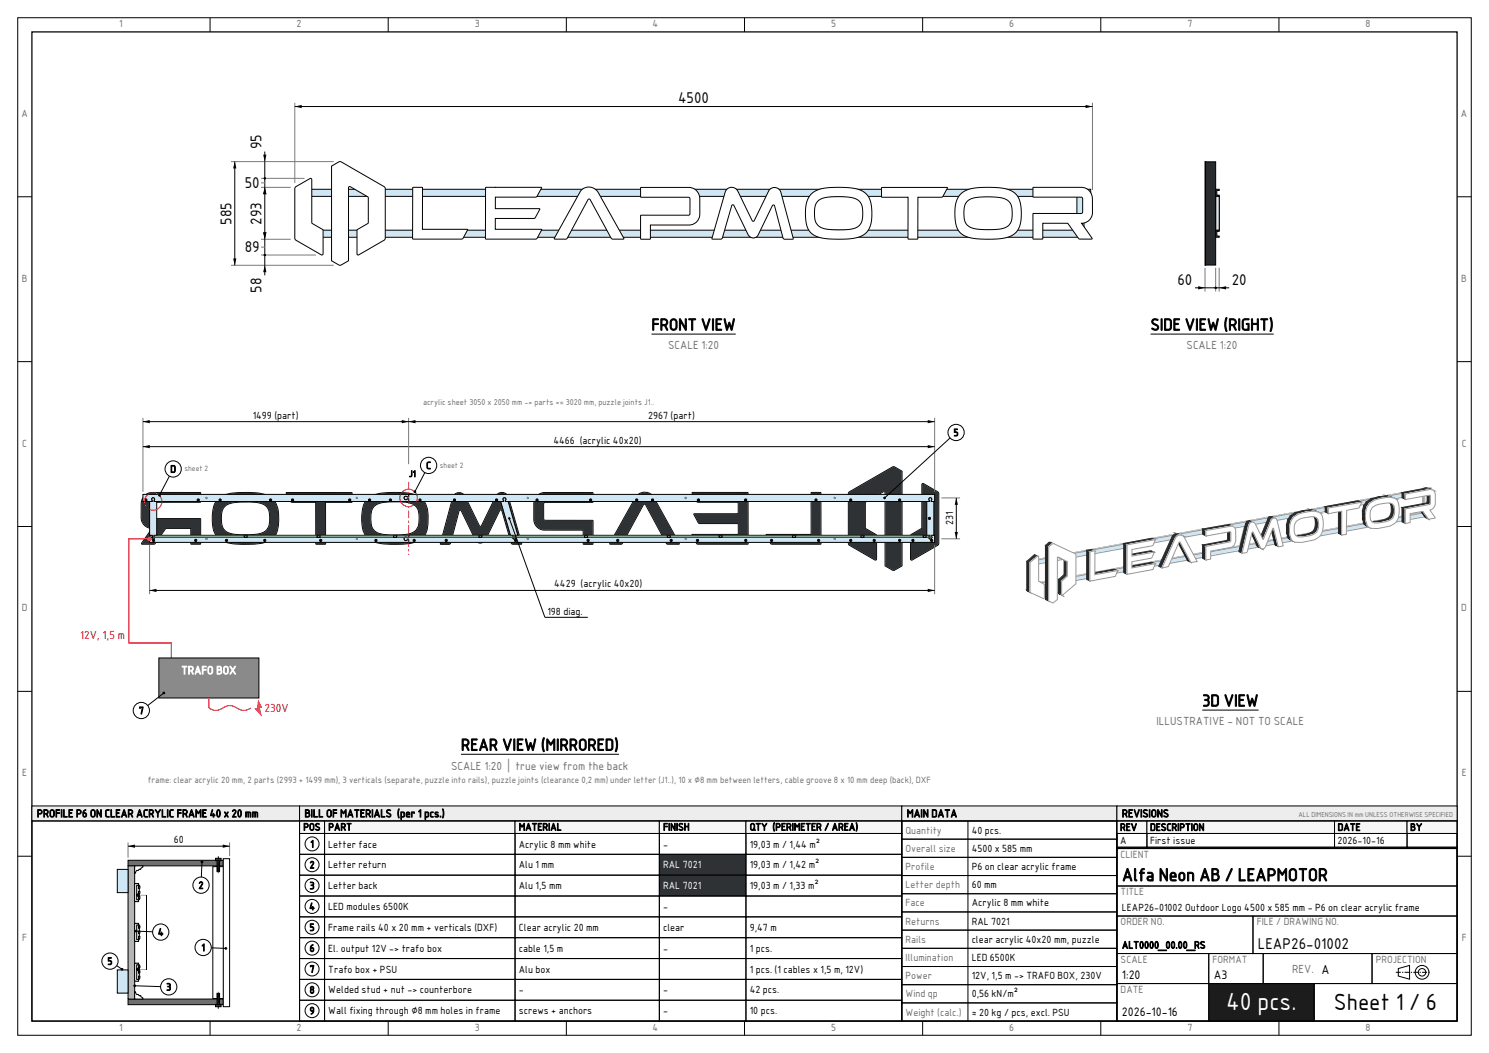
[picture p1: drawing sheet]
<svg xmlns="http://www.w3.org/2000/svg" width="420mm" height="297mm" viewBox="0 0 420 297" stroke-linecap="round" stroke-linejoin="round" font-family="sans-serif">
<defs><g id="words">
<text font-size="6.7" fill="#fff" x="345.9" y="285">40 pcs.</text>
<text font-size="6.3" x="376.2" y="285">Sheet 1 / 6</text>
<text font-size="4.9" x="316.5" y="248.5">Alfa Neon AB / LEAPMOTOR</text>
<g font-size="4.6">
<text x="183.8" y="93.2">FRONT VIEW</text>
<text x="324.5" y="93.2">SIDE VIEW (RIGHT)</text>
<text x="339.1" y="199.2">3D VIEW</text>
<text x="130" y="211.7">REAR VIEW (MIRRORED)</text>
</g>
<g font-size="4.2">
<text x="191.3" y="29.2">4500</text>
<text x="73.8" y="42" transform="rotate(-90 73.8 42)">95</text>
<text x="69" y="53.1">50</text>
<text x="65.3" y="63.4" transform="rotate(-90 65.3 63.4)">585</text>
<text x="73.8" y="63.3" transform="rotate(-90 73.8 63.3)">293</text>
<text x="69" y="71.2">89</text>
<text x="73.8" y="82.6" transform="rotate(-90 73.8 82.6)">58</text>
<text x="332.1" y="80.3">60</text>
<text x="347.4" y="80.3">20</text>
<text x="354.8" y="267.5">LEAP26-01002</text>
</g>
<g font-size="3.4">
<text x="316.5" y="276">1:20</text>
<text x="342.4" y="276">A3</text>
<text x="316.5" y="286.6">2026-10-16</text>
</g>
<g font-size="3.2" fill="#6e6e6e">
<text x="188.4" y="98.6">SCALE 1:20</text>
<text x="334.7" y="98.6">SCALE 1:20</text>
<text x="326.2" y="204.6">ILLUSTRATIVE - NOT TO SCALE</text>
<text x="127.2" y="217.1">SCALE 1:20 | true view from the back</text>
<text x="364.5" y="274.4">REV. A</text>
</g>
<g font-size="3.2" fill="#e2001a">
<text x="22.6" y="180.3">12V, 1,5 m</text>
<text x="74.6" y="200.8">230V</text>
</g>
<text font-size="3.2" fill="#fff" x="51.1" y="190.2">TRAFO BOX</text>
<g font-size="3">
<text x="10.4" y="230.5">PROFILE P6 ON CLEAR ACRYLIC FRAME 40 x 20 mm</text>
<text x="85.9" y="230.5">BILL OF MATERIALS (per 1 pcs.)</text>
<text x="255.8" y="230.5">MAIN DATA</text>
<text x="316.5" y="230.5">REVISIONS</text>
</g>
<g font-size="2.8" fill="#6e6e6e">
<text x="33.6" y="7.7">1</text>
<text x="83.7" y="7.7">2</text>
<text x="133.9" y="7.7">3</text>
<text x="184.1" y="7.7">4</text>
<text x="234.4" y="7.7">5</text>
<text x="284.7" y="7.7">6</text>
<text x="334.9" y="7.7">7</text>
<text x="385.2" y="7.7">8</text>
<text x="6.1" y="33">A</text>
<text x="412.1" y="33">A</text>
<text x="6.2" y="79.5">B</text>
<text x="412.2" y="79.5">B</text>
<text x="6.3" y="126">C</text>
<text x="412.3" y="126">C</text>
<text x="6.2" y="172.5">D</text>
<text x="412.2" y="172.5">D</text>
<text x="6.3" y="219">E</text>
<text x="412.3" y="219">E</text>
<text x="255.4" y="235.1">Quantity</text>
<text x="255.4" y="240.3">Overall size</text>
<text x="255.4" y="245.4">Profile</text>
<text x="316.1" y="242">CLIENT</text>
<text x="255.4" y="250.5">Letter depth</text>
<text x="255.4" y="255.7">Face</text>
<text x="316.1" y="252.5">TITLE</text>
<text x="255.4" y="260.8">Returns</text>
<text x="316.1" y="261">ORDER NO.</text>
<text x="354.5" y="261">FILE / DRAWING NO.</text>
<text x="6.3" y="265.5">F</text>
<text x="255.4" y="265.9">Rails</text>
<text x="412.3" y="265.5">F</text>
<text x="255.4" y="271.1">Illumination</text>
<text x="316.1" y="271.6">SCALE</text>
<text x="342" y="271.6">FORMAT</text>
<text x="388.1" y="271.6">PROJECTION</text>
<text x="255.4" y="276.2">Power</text>
<text x="255.4" y="281.3">Wind qp</text>
<text x="316.1" y="280.1">DATE</text>
<text x="255.4" y="286.5">Weight (calc.)</text>
<text x="33.6" y="290.7">1</text>
<text x="83.7" y="290.7">2</text>
<text x="133.9" y="290.7">3</text>
<text x="184.1" y="290.7">4</text>
<text x="234.4" y="290.7">5</text>
<text x="284.7" y="290.7">6</text>
<text x="334.9" y="290.7">7</text>
<text x="385.2" y="290.7">8</text>
</g>
<g font-size="2.8">
<text x="71.3" y="118">1499 (part)</text>
<text x="182.8" y="118">2967 (part)</text>
<text x="156.1" y="125.1">4466 (acrylic 40x20)</text>
<text x="269" y="123">5</text>
<text x="48" y="133.3">D</text>
<text x="120.2" y="132.3">C</text>
<text x="268.9" y="148.1" transform="rotate(-90 268.9 148.1)">231</text>
<text x="156.3" y="165.7">4429 (acrylic 40x20)</text>
<text x="154.4" y="173.6">198 diag.</text>
<text x="39.2" y="201.4">7</text>
<text x="49" y="237.8">60</text>
<text x="85.6" y="234.2">POS</text>
<text x="87.5" y="239">1</text>
<text x="92.6" y="234.2">PART</text>
<text x="92.6" y="239">Letter face</text>
<text x="146.3" y="234.2">MATERIAL</text>
<text x="146.3" y="239">Acrylic 8 mm white</text>
<text x="187" y="234.2">FINISH</text>
<text x="187" y="239">-</text>
<text x="211.5" y="234.2">QTY (PERIMETER / AREA)</text>
<text x="211.5" y="239">19,03 m / 1,44 m²</text>
<text x="274.1" y="235.1">40 pcs.</text>
<text x="315.9" y="234.3">REV</text>
<text x="315.9" y="238">A</text>
<text x="324.4" y="234.3">DESCRIPTION</text>
<text x="324.4" y="238">First issue</text>
<text x="377.3" y="234.3">DATE</text>
<text x="377.3" y="238">2026-10-16</text>
<text x="397.8" y="234.3">BY</text>
<text x="87.3" y="244.9">2</text>
<text x="92.6" y="244.9">Letter return</text>
<text x="146.3" y="244.9">Alu 1 mm</text>
<text x="211.5" y="244.9">19,03 m / 1,42 m²</text>
<text x="274.1" y="240.3">4500 x 585 mm</text>
<text x="274.1" y="245.4">P6 on clear acrylic frame</text>
<text x="56" y="250.7">2</text>
<text x="87.3" y="250.8">3</text>
<text x="92.6" y="250.8">Letter back</text>
<text x="146.3" y="250.8">Alu 1,5 mm</text>
<text x="211.5" y="250.8">19,03 m / 1,33 m²</text>
<text x="274.1" y="250.5">60 mm</text>
<text x="87.2" y="256.7">4</text>
<text x="92.6" y="256.7">LED modules 6500K</text>
<text x="187" y="256.7">-</text>
<text x="274.1" y="255.7">Acrylic 8 mm white</text>
<text x="316.5" y="257">LEAP26-01002 Outdoor Logo 4500 x 585 mm - P6 on clear acrylic frame</text>
<text x="44.5" y="263.9">4</text>
<text x="87.3" y="262.6">5</text>
<text x="92.6" y="262.6">Frame rails 40 x 20 mm + verticals (DXF)</text>
<text x="146.3" y="262.6">Clear acrylic 20 mm</text>
<text x="187" y="262.6">clear</text>
<text x="211.5" y="262.6">9,47 m</text>
<text x="274.1" y="260.8">RAL 7021</text>
<text x="56.8" y="268.3">1</text>
<text x="87.3" y="268.4">6</text>
<text x="92.6" y="268.4">El. output 12V -&gt; trafo box</text>
<text x="146.3" y="268.4">cable 1,5 m</text>
<text x="187" y="268.4">-</text>
<text x="211.5" y="268.4">1 pcs.</text>
<text x="274.1" y="265.9">clear acrylic 40x20 mm, puzzle</text>
<text x="316.5" y="267.5">ALT0000_00.00_RS</text>
<text x="30.3" y="272.1">5</text>
<text x="87.3" y="274.3">7</text>
<text x="92.6" y="274.3">Trafo box + PSU</text>
<text x="146.3" y="274.3">Alu box</text>
<text x="211.5" y="274.3">1 pcs. (1 cables x 1,5 m, 12V)</text>
<text x="274.1" y="271.1">LED 6500K</text>
<text x="46.9" y="279.4">3</text>
<text x="87.3" y="280.2">8</text>
<text x="92.6" y="280.2">Welded stud + nut -&gt; counterbore</text>
<text x="146.3" y="280.2">-</text>
<text x="187" y="280.2">-</text>
<text x="211.5" y="280.2">42 pcs.</text>
<text x="274.1" y="276.2">12V, 1,5 m -&gt; TRAFO BOX, 230V</text>
<text x="274.1" y="281.3">0,56 kN/m²</text>
<text x="87.3" y="286.1">9</text>
<text x="92.6" y="286.1">Wall fixing through ⌀8 mm holes in frame</text>
<text x="146.3" y="286.1">screws + anchors</text>
<text x="187" y="286.1">-</text>
<text x="211.5" y="286.1">10 pcs.</text>
<text x="274.1" y="286.5">≈ 20 kg / pcs, excl. PSU</text>
</g>
<g font-size="2.8" fill="#fff">
<text x="187" y="244.9">RAL 7021</text>
<text x="187" y="250.8">RAL 7021</text>
</g>
<text font-size="2.5" x="115.3" y="134.5">J1</text>
<text font-size="2.5" fill="#6e6e6e" x="41.7" y="220.9">frame: clear acrylic 20 mm, 2 parts (2993 + 1499 mm), 3 verticals (separate, puzzle into rails), puzzle joints (clearance 0,2 mm) under letter (J1..), 10 x ⌀8 mm between letters, cable groove 8 x 10 mm deep (back), DXF</text>
<text font-size="2.3" fill="#6e6e6e" x="119.3" y="114.3">acrylic sheet 3050 x 2050 mm -&gt; parts &lt;= 3020 mm, puzzle joints J1..</text>
<g font-size="2.1" fill="#6e6e6e">
<text x="124.1" y="132">sheet 2</text>
<text x="52" y="133">sheet 2</text>
</g>
<text font-size="1.9" fill="#6e6e6e" x="366.3" y="230.3">ALL DIMENSIONS IN mm UNLESS OTHERWISE SPECIFIED</text>
</g></defs>
<g fill="none" stroke="#000" stroke-width=".28">
<path d="M5 5h410v287h-410zM59.3 5v4M109.5 5v4M159.7 5v4M210 5v4M260.2 5v4M310.5 5v4M360.7 5v4M5 55.5h4M411 55.5h4M5 102h4M411 102h4"/>
<path d="M5 148.5h4M411 148.5h4M5 195h4M411 195h4M5 241.5h4M411 241.5h4M59.3 288v4M109.5 288v4M159.7 288v4M210 288v4M260.2 288v4M310.5 288v4"/>
<path d="M360.7 288v4"/>
</g>
<path d="M9 9h402v279h-402z" fill="none" stroke="#000" stroke-width=".35"/>
<g fill="#cfe6f5" stroke="#000" stroke-width=".28">
<path d="M84.3 53.4h223.4v2h-223.4z" fill-rule="evenodd"/>
<path d="M84.3 64.9h221.5v2h-221.5z" fill-rule="evenodd"/>
<path d="M84.5 55.4h2v9.5h-2z" fill-rule="evenodd"/>
<path d="M204.6 55.4h2.1l-2.7 9.5h-2.1z" fill-rule="evenodd"/>
<path d="M303.8 55.4h2v9.5h-2z" fill-rule="evenodd"/>
</g>
<g fill="#fff" stroke="#000" stroke-width=".28">
<path d="M93.5 46.8l2.1-1.1h.6l12.1 6.9 .4 .6-.1 14.2-.3 .4-7.3 4.1-.3-.3v-6.6l.2-.3 2.9-1.8 .1-7.1-.2-.3-4.9-2.8-.5 .1v20.8l-2.3 1.2-2.5-1.2z" fill-rule="evenodd"/>
<path d="M83.3 52.8l4.1-2.4 .5 .1v12.3l.2 .3 3 1.7v6.8l-.1 .3h-.4l-7.1-4.1-.3-.4v-14.2z" fill-rule="evenodd"/>
<path d="M163.9 53.7a3 3 0 0 1 4.8 .6l7.2 13.1-3.4-.1-6-11-.4-.2-6.2 11.2-3.5 .1v-.2z" fill-rule="evenodd"/>
<path d="M137 52.9h15.7l-1.5 2.7h-11.5v3.3h12.5l-1.5 2.7h-11v3.1h13l-1.3 2.6-14.4 .1z" fill-rule="evenodd"/>
<path d="M116.5 52.9l2.5-.1 .2 .2v11.7h12.6l-1.3 2.6-14.1 .1z" fill-rule="evenodd"/>
<path d="M204.9 53.5a1.93 1.93 0 0 1 3.2 .5l4.1 8.2 .3 .2 .3-.2 4-8.3a1.87 1.87 0 0 1 1.8-1 1.87 1.87 0 0 1 1.7 1.4l3.4 13.1-2.4 .1-.3-.2-2.5-9.2-.2-.3-.4 .2-4 8.2a1.58 1.58 0 0 1-1.5 .9 1.58 1.58 0 0 1-1.4-.9l-4-8.3-.3-.1-.3 .2-2.7 9.3-.4 .2-2.5-.1 3.7-13.2z" fill-rule="evenodd"/>
<path d="M228.9 54.7a9.6 9.6 0 0 0-1.5 8 5 5 0 0 0 5.1 4.5l5.1 .3a8.7 8.7 0 0 0 7.1-2.3 11.1 11.1 0 0 0 .1-10 8.4 8.4 0 0 0-6.9-2.3h-2.6a9.4 9.4 0 0 0-6.4 1.8zM230.7 56.8a8.3 8.3 0 0 1 5.8-1.3h1.5a5.2 5.2 0 0 1 4.9 2 7.9 7.9 0 0 1-.2 5.8 7.3 7.3 0 0 1-5.9 1.5h-1.2a6.7 6.7 0 0 1-5.2-1.6 7 7 0 0 1 .3-6.4z" fill-rule="evenodd"/>
<path d="M271 54.7a9.6 9.6 0 0 0-1.5 8 5 5 0 0 0 5.1 4.5l4.6 .3a9.8 9.8 0 0 0 7.5-2.1 10.7 10.7 0 0 0 1-8.7 6 6 0 0 0-6.1-3.8h-4.2a9.4 9.4 0 0 0-6.4 1.8zM272.8 56.8a9 9 0 0 1 6.3-1.3l1.1 .1a5.3 5.3 0 0 1 4.9 1.9 7.7 7.7 0 0 1-.3 5.7 7.5 7.5 0 0 1-6 1.6h-.8a6.4 6.4 0 0 1-5.6-1.8 7.4 7.4 0 0 1 .2-5.9z" fill-rule="evenodd"/>
<path d="M291.4 52.9l13.6-.1a3.2 3.2 0 0 1 3.1 3.2l.1 3.9a3.1 3.1 0 0 1-3.1 3.1l2.9 4.2v.2l-3.7-.1-3.1-4.3h-7.1v4.4h-2.7v-7.1l13.7-.1 .3-.4v-3.8l-.4-.4h-13.5l-.1-.2z" fill-rule="evenodd"/>
<path d="M180.7 52.9h13.6a3.2 3.2 0 0 1 3.1 3.2v4.3a3.1 3.1 0 0 1-3.1 3.1h-10.8l-.1 3.9h-2.7v-6.7h13.6l.3-.4v-4.3l-.4-.4h-13.3l-.2-.1z" fill-rule="evenodd"/>
<path d="M248.7 52.9l18.5 .1-1.5 2.6h-6.8v11.7l-2.6 .2-.2-.2v-11.7h-7.3z" fill-rule="evenodd"/>
</g>
<path d="M83.1 29v22.6M308.2 29v24.6M65.2 45.6h28.9M73.6 50.3h12.3M73.6 52.8h8.4M73.6 51.6h1.1M65.2 74.8h28.9M73.6 67.5h8.4M73.6 71.9h15.5M73.6 69.7h1.1" fill="none" stroke="#7a7a7a" stroke-width=".28"/>
<path d="M83.2 30h225M66.2 45.6v29.2M74.7 42.7v35M183.8 94.2h23.7" fill="none" stroke="#000" stroke-width=".28"/>
<g fill="#000">
<path d="M83.2 30l1.9-.4v.9zM306.2 29.6l2 .4-2 .5zM66.2 45.6l.5 1.9h-.9zM74.2 43.6h.9l-.4 2zM74.7 52.8l.4 2h-.9zM65.8 72.9h.9l-.5 1.9zM74.2 65.5h.9l-.4 2zM74.7 74.8l.4 2h-.9z"/>
<circle cx="74.7" cy="50.3" r=".32"/>
<circle cx="74.7" cy="71.9" r=".32"/>
</g>
<g fill="#cfe6f5" stroke="#000" stroke-width=".28">
<path d="M342.9 53.4h1v.3h-.7v1.4h.7v.3h-1z" fill-rule="evenodd"/>
<path d="M342.9 64.9h1v.4h-.7v1.3h.7v.3h-1z" fill-rule="evenodd"/>
<path d="M342.9 55.4h1v9.5h-1z" fill-rule="evenodd"/>
<path d="M342.9 55.4h1v9.5h-1z" fill-rule="evenodd"/>
<path d="M342.9 55.4h1v9.5h-1z" fill-rule="evenodd"/>
</g>
<path d="M340.1 45.6h2.8v29.2h-2.8z" fill-rule="evenodd" fill="#292d2f" stroke="#000" stroke-width=".28"/>
<path d="M339.9 45.6h.2v29.2h-.2z" fill-rule="evenodd" fill="#f7f7f2" stroke="#000" stroke-width=".28"/>
<path d="M339.9 75.5v6.7M342.9 75.5v6.7M343.9 75.5v6.7" fill="none" stroke="#7a7a7a" stroke-width=".28"/>
<path d="M324.5 94.2h34.8M337.1 81.2h9.6" fill="none" stroke="#000" stroke-width=".28"/>
<g fill="#000">
<path d="M338 80.7l1.9 .5-1.9 .4zM343.9 81.2l1.9-.5v.9z"/>
<circle cx="342.9" cy="81.2" r=".32"/>
</g>
<path d="M239.5 138.8l12.3-7.1h.6l2 1.2v26.7l-2.3 1.3-2.4-1.3-.1-20.7-.1-.2-5.3 2.9-.1 .2v7.1l3 1.9 .2 .3-.1 6.8h-.4l-7.4-4.3-.1-14.4z" fill-rule="evenodd" fill="#f7f7f2" stroke="#000" stroke-width=".28"/>
<path d="M239.5 138.9l12.3-7.2 .5 .1 2.1 1.1v26.7l-2.3 1.2-2.4-1.2v-20.7l-.2-.3h-.4l-5 2.9-.1 .3v7.1l3.2 2.2-.1 6.7-.3 .1-7.3-4.3-.1-14.4z" fill-rule="evenodd" fill="#2e3234"/>
<path d="M260.1 136.5l.4-.1 4 2.3 .3 .4v14.2l-.3 .5-7.4 4.2-.3-.3v-6.7l3.1-1.9 .1-.3z" fill-rule="evenodd" fill="#f7f7f2" stroke="#000" stroke-width=".28"/>
<path d="M260.2 136.5h.3l4.2 2.6v14.2l-.3 .4-7.3 4.2-.2-.2v-6.7l3-1.9 .2-.3z" fill-rule="evenodd" fill="#2e3234"/>
<path d="M179.7 139.7a3 3 0 0 1 4.5 .3l7.4 13.4h-3.5l-6-11.1-.3-.1-.3 .2-6 10.9-.4 .2h-3.1z" fill-rule="evenodd" fill="#f7f7f2" stroke="#000" stroke-width=".28"/>
<path d="M179.8 139.7a2.92 2.92 0 0 1 4.4 .3l7.3 13.4h-3.2l-.3-.2-5.9-10.9-.3-.2-.4 .2-5.9 11-3.4 .1z" fill-rule="evenodd" fill="#2e3234"/>
<path d="M195.2 138.9l15.8 .1v14.5l-14.5-.1-1.2-2.7h13l-.1-3h-10.9l-.3-.3-1.3-2.4 12.5-.1v-3.2h-11.4l-.3-.3z" fill-rule="evenodd" fill="#f7f7f2" stroke="#000" stroke-width=".28"/>
<path d="M195.3 139h15.6v14.4h-14.3l-1.3-2.6h13v-3.2h-11l-1.5-2.5 12.5-.1v-3.4h-11.5z" fill-rule="evenodd" fill="#2e3234"/>
<path d="M216.1 150.8l12.7-.1v-11.7h2.7v14.5h-13.8l-.4-.3z" fill-rule="evenodd" fill="#f7f7f2" stroke="#000" stroke-width=".28"/>
<path d="M216.2 150.8h12.7v-11.8h2.6v14.4h-13.8l-.3-.2z" fill-rule="evenodd" fill="#2e3234"/>
<path d="M128.1 139.5a1.86 1.86 0 0 1 3.1 .5l4 8.3 .3 .2 .3-.2 4.1-8.4a1.93 1.93 0 0 1 1.9-1 1.93 1.93 0 0 1 1.6 1.4l3.7 13.1-2.5 .1-.3-.2-2.8-9.3-.3-.2-.3 .2-4 8.3a1.57 1.57 0 0 1-1.4 .9 1.57 1.57 0 0 1-1.4-.9l-4-8.3-.4-.1-.2 .2-2.4 9.1-.5 .3-2.4-.1 3.5-13.2z" fill-rule="evenodd" fill="#f7f7f2" stroke="#000" stroke-width=".28"/>
<path d="M128.2 139.6a1.79 1.79 0 0 1 2.9 .4l4.1 8.4 .3 .1 .4-.2 4.1-8.4a1.85 1.85 0 0 1 1.8-.9 1.85 1.85 0 0 1 1.6 1.3l3.7 13.1h-2.5l-.3-.1-2.7-9.3-.4-.3-.3 .3-4.1 8.3a1.49 1.49 0 0 1-1.3 .8 1.49 1.49 0 0 1-1.3-.8l-4.1-8.3-.4-.2-.3 .3-2.4 9.1-.4 .3-2.3-.1 3.5-13.2z" fill-rule="evenodd" fill="#2e3234"/>
<path d="M103.8 140.6a12.5 12.5 0 0 1 8-1.7h1.6a6.8 6.8 0 0 1 6.8 3.5 12.3 12.3 0 0 1-.4 8.6 7.7 7.7 0 0 1-6.3 2.5 20.1 20.1 0 0 1-8.9-1.1 6.6 6.6 0 0 1-2.6-6.3l.2-2.1a5.4 5.4 0 0 1 1.6-3.4zM105.7 142.7a6.5 6.5 0 0 0-.9 5.6 4.3 4.3 0 0 0 4.6 2.5l2.8 .1a6.7 6.7 0 0 0 5.1-1.4 6.8 6.8 0 0 0 .1-6.5 6.9 6.9 0 0 0-5.4-1.5h-1.4a7.6 7.6 0 0 0-4.9 1.2z" fill-rule="evenodd" fill="#f7f7f2" stroke="#000" stroke-width=".28"/>
<path d="M103.8 140.7a12.5 12.5 0 0 1 8-1.7h1.6a6.7 6.7 0 0 1 6.7 3.5 12.4 12.4 0 0 1-.3 8.4 7.1 7.1 0 0 1-6.1 2.5 20.9 20.9 0 0 1-9-1 6.4 6.4 0 0 1-2.6-6.2l.2-2.1a5.4 5.4 0 0 1 1.5-3.4zM105.6 142.6a6.5 6.5 0 0 0-.9 5.7 4.3 4.3 0 0 0 4.7 2.6l2.8 .1a6.8 6.8 0 0 0 5.2-1.4 6.6 6.6 0 0 0-.1-6.9 8.6 8.6 0 0 0-6-1.2h-.7a7.6 7.6 0 0 0-5 1.1z" fill-rule="evenodd" fill="#2e3234"/>
<path d="M61.6 140.6a12.8 12.8 0 0 1 8.3-1.7h1.2a6.9 6.9 0 0 1 6.9 3.4 12.2 12.2 0 0 1-.4 8.8 7.7 7.7 0 0 1-6.3 2.4 19.2 19.2 0 0 1-8.8-1 6.4 6.4 0 0 1-2.6-6.2l.1-2.2a5.5 5.5 0 0 1 1.6-3.5zM63.5 142.8a6.4 6.4 0 0 0-.9 5.5 4.2 4.2 0 0 0 4.5 2.5h3a6.8 6.8 0 0 0 5.1-1.3 6.5 6.5 0 0 0 0-6.6 8.3 8.3 0 0 0-6-1.3h-.8a7.5 7.5 0 0 0-4.9 1.2z" fill-rule="evenodd" fill="#f7f7f2" stroke="#000" stroke-width=".28"/>
<path d="M61.7 140.7a12.8 12.8 0 0 1 8.2-1.7h1.2a6.8 6.8 0 0 1 6.8 3.3 12.2 12.2 0 0 1-.4 8.8 7.6 7.6 0 0 1-6.2 2.3 19.1 19.1 0 0 1-8.8-1 6.3 6.3 0 0 1-2.5-6.1l.1-2.2a5.5 5.5 0 0 1 1.6-3.4zM63.4 142.7a6.5 6.5 0 0 0-.8 5.6 4.3 4.3 0 0 0 4.5 2.6h3a6.8 6.8 0 0 0 5.1-1.3 6.5 6.5 0 0 0 .1-6.7 8.4 8.4 0 0 0-6.1-1.4h-.8a7.6 7.6 0 0 0-5 1.2z" fill-rule="evenodd" fill="#2e3234"/>
<path d="M40.6 139.9l.9-.6 1.4-.4h13.6l.1 .2v2.4l-.2 .2h-13.5l-.3 .4v3.8l.2 .3 13.8 .1-.1 7.2-2.6-.1-.1-4.4h-7l-3.3 4.5h-3.5l-.1-.3 3-4.2a3.1 3.1 0 0 1-3.1-3.1l.1-4.5z" fill-rule="evenodd" fill="#f7f7f2" stroke="#000" stroke-width=".28"/>
<path d="M40.7 140l.8-.7 1.1-.3 13.9 .1-.1 2.5h-13.5l-.4 .4v3.9l.3 .4 13.7 .1v7h-2.6v-4.4h-7.2l-3.2 4.4h-3.5l3-4.4a2.98 2.98 0 0 1-3.1-3.1l.1-4.5z" fill-rule="evenodd" fill="#2e3234"/>
<path d="M151.7 139.7l.8-.5 1.1-.3h13.5l.2 .2v2.5l-.2 .1h-13.4l-.4 .4 .1 4.3 .2 .3 13.6 .1v6.7h-2.7v-4h-11.1a3.1 3.1 0 0 1-2.8-3.1v-4.9l.4-1z" fill-rule="evenodd" fill="#f7f7f2" stroke="#000" stroke-width=".28"/>
<path d="M151.7 139.7l.8-.5 1.1-.2 13.6 .1-.1 2.5h-13.4l-.4 .5v4.3l.2 .4 13.7 .1v6.5h-2.6v-3.9l-11.1-.1a2.98 2.98 0 0 1-2.9-3l.1-4.9 .4-1z" fill-rule="evenodd" fill="#2e3234"/>
<path d="M80.7 139l18.5-.1 .1 2.7-7.5 .1v11.7l-2.6 .1-.2-11.8-6.8-.1z" fill-rule="evenodd" fill="#f7f7f2" stroke="#000" stroke-width=".28"/>
<path d="M80.8 139h18.4v2.6h-7.5l.1 11.8h-2.6l-.1-11.8h-6.8z" fill-rule="evenodd" fill="#2e3234"/>
<g fill="#cfe6f5" stroke="#000" stroke-width=".28">
<path d="M114.1 140.1l.4-.2 .8 .2v-.7h148.3v2h-.9v-.3a.41 .41 0 0 0 0-.6 .41 .41 0 0 0-.6 0 .41 .41 0 0 0 .1 .6v.3h-119.7v-.3a.41 .41 0 0 0 .1-.6 .41 .41 0 0 0-.6 0 .41 .41 0 0 0 0 .6v.3h-26.7v-.7h-.4a.5 .5 0 0 1-.8 .1 .5 .5 0 0 1 0-.7z" fill-rule="evenodd"/>
<path d="M114.1 151.6l.4-.1 .8 .2v-.7h29.5v.3a.41 .41 0 0 0-.1 .6 .41 .41 0 0 0 .6 0 .41 .41 0 0 0 0-.6v-.3h116.9v.3a.41 .41 0 0 0-.1 .6 .41 .41 0 0 0 .6 0 .41 .41 0 0 0 0-.6v-.3h.9v2h-148.3v-.7h-.4a.5 .5 0 0 1-.8 .1 .5 .5 0 0 1 0-.8z" fill-rule="evenodd"/>
<path d="M40.3 139.4h75v.7h-.4a.51 .51 0 0 0-.8 0 .51 .51 0 0 0 0 .7 .51 .51 0 0 0 .8 0h.4v.6h-71.8v-.3a.41 .41 0 0 0 0-.6 .41 .41 0 0 0-.6 0 .41 .41 0 0 0 .1 .6v.3h-2.7z" fill-rule="evenodd"/>
<path d="M42.2 151h.8v.3a.41 .41 0 0 0-.1 .6 .41 .41 0 0 0 .6 0 .41 .41 0 0 0 0-.6v-.3h71.8v.7h-.4a.51 .51 0 0 0-.8-.1 .51 .51 0 0 0 0 .8 .51 .51 0 0 0 .8-.1h.4v.7h-73.1z" fill-rule="evenodd"/>
<path d="M262.1 140.5a.4 .4 0 0 1 .6 0 .4 .4 0 0 1 0 .6v.3h.7v9.6h-.7v.3a.4 .4 0 0 1 0 .6 .4 .4 0 0 1-.6 0 .4 .4 0 0 1 .1-.6v-.3h-.8v-9.6h.8z" fill-rule="evenodd"/>
<path d="M142 140.5a.4 .4 0 0 1 .6 0 .4 .4 0 0 1-.1 .6v.3h.8l2.8 9.6h-.8v.3a.4 .4 0 0 1 0 .6 .4 .4 0 0 1-.6 0 .4 .4 0 0 1 .1-.6v-.3h-.8l-2.8-9.6h.8z" fill-rule="evenodd"/>
<path d="M42.9 140.5a.4 .4 0 0 1 .6 0 .4 .4 0 0 1-.1 .6v.3h.8v9.6h-.8v.3a.4 .4 0 0 1 .1 .6 .4 .4 0 0 1-.6 0 .4 .4 0 0 1 .1-.6v-.3h-.8v-9.6h.8z" fill-rule="evenodd"/>
</g>
<path d="M42.7 151.6h220.4M42.7 151.2h220.4" fill="none" stroke="#1f7a1f" stroke-width=".28"/>
<g fill="#fff" stroke="#1f5fd0" stroke-width=".28">
<circle cx="235.4" cy="140.4" r=".21"/>
<circle cx="193.4" cy="140.4" r=".21"/>
<circle cx="148.9" cy="140.4" r=".21"/>
<circle cx="100.7" cy="140.4" r=".21"/>
<circle cx="58.2" cy="140.4" r=".21"/>
<circle cx="235.4" cy="152" r=".21"/>
<circle cx="193.4" cy="152" r=".21"/>
<circle cx="148.9" cy="152" r=".21"/>
<circle cx="100.7" cy="152" r=".21"/>
<circle cx="58.2" cy="152" r=".21"/>
</g>
<circle cx="240" cy="152.4" r=".32" fill="#fff" stroke="#000" stroke-width=".28"/>
<circle cx="240" cy="152.4" r=".14" fill="none" stroke="#000" stroke-width=".28"/>
<circle cx="253.8" cy="141" r=".32" fill="#fff" stroke="#000" stroke-width=".28"/>
<circle cx="253.8" cy="141" r=".14" fill="none" stroke="#000" stroke-width=".28"/>
<circle cx="240" cy="141" r=".32" fill="#fff" stroke="#000" stroke-width=".28"/>
<circle cx="240" cy="141" r=".14" fill="none" stroke="#000" stroke-width=".28"/>
<circle cx="253.8" cy="152.4" r=".32" fill="#fff" stroke="#000" stroke-width=".28"/>
<circle cx="253.8" cy="152.4" r=".14" fill="none" stroke="#000" stroke-width=".28"/>
<circle cx="246.6" cy="152.4" r=".32" fill="#fff" stroke="#000" stroke-width=".28"/>
<circle cx="246.6" cy="152.4" r=".14" fill="none" stroke="#000" stroke-width=".28"/>
<circle cx="257.5" cy="152.4" r=".32" fill="#fff" stroke="#000" stroke-width=".28"/>
<circle cx="257.5" cy="152.4" r=".14" fill="none" stroke="#000" stroke-width=".28"/>
<circle cx="262.2" cy="146.2" r=".32" fill="#fff" stroke="#000" stroke-width=".28"/>
<circle cx="262.2" cy="146.2" r=".14" fill="none" stroke="#000" stroke-width=".28"/>
<circle cx="262.8" cy="152.4" r=".32" fill="#fff" stroke="#000" stroke-width=".28"/>
<circle cx="262.8" cy="152.4" r=".14" fill="none" stroke="#000" stroke-width=".28"/>
<circle cx="174.2" cy="152.4" r=".32" fill="#fff" stroke="#000" stroke-width=".28"/>
<circle cx="174.2" cy="152.4" r=".14" fill="none" stroke="#000" stroke-width=".28"/>
<circle cx="189.3" cy="152.4" r=".32" fill="#fff" stroke="#000" stroke-width=".28"/>
<circle cx="189.3" cy="152.4" r=".14" fill="none" stroke="#000" stroke-width=".28"/>
<circle cx="179.6" cy="141" r=".32" fill="#fff" stroke="#000" stroke-width=".28"/>
<circle cx="179.6" cy="141" r=".14" fill="none" stroke="#000" stroke-width=".28"/>
<circle cx="184.1" cy="141" r=".32" fill="#fff" stroke="#000" stroke-width=".28"/>
<circle cx="184.1" cy="141" r=".14" fill="none" stroke="#000" stroke-width=".28"/>
<circle cx="196.7" cy="152.4" r=".32" fill="#fff" stroke="#000" stroke-width=".28"/>
<circle cx="196.7" cy="152.4" r=".14" fill="none" stroke="#000" stroke-width=".28"/>
<circle cx="210.3" cy="141" r=".32" fill="#fff" stroke="#000" stroke-width=".28"/>
<circle cx="210.3" cy="141" r=".14" fill="none" stroke="#000" stroke-width=".28"/>
<circle cx="197" cy="141" r=".32" fill="#fff" stroke="#000" stroke-width=".28"/>
<circle cx="197" cy="141" r=".14" fill="none" stroke="#000" stroke-width=".28"/>
<circle cx="210.4" cy="152.4" r=".32" fill="#fff" stroke="#000" stroke-width=".28"/>
<circle cx="210.4" cy="152.4" r=".14" fill="none" stroke="#000" stroke-width=".28"/>
<circle cx="217.6" cy="152.4" r=".32" fill="#fff" stroke="#000" stroke-width=".28"/>
<circle cx="217.6" cy="152.4" r=".14" fill="none" stroke="#000" stroke-width=".28"/>
<circle cx="230.2" cy="141" r=".32" fill="#fff" stroke="#000" stroke-width=".28"/>
<circle cx="230.2" cy="141" r=".14" fill="none" stroke="#000" stroke-width=".28"/>
<circle cx="230.9" cy="152.4" r=".32" fill="#fff" stroke="#000" stroke-width=".28"/>
<circle cx="230.9" cy="152.4" r=".14" fill="none" stroke="#000" stroke-width=".28"/>
<circle cx="145.4" cy="152.4" r=".32" fill="#fff" stroke="#000" stroke-width=".28"/>
<circle cx="145.4" cy="152.4" r=".14" fill="none" stroke="#000" stroke-width=".28"/>
<circle cx="128.2" cy="141" r=".32" fill="#fff" stroke="#000" stroke-width=".28"/>
<circle cx="128.2" cy="141" r=".14" fill="none" stroke="#000" stroke-width=".28"/>
<circle cx="140.1" cy="141" r=".32" fill="#fff" stroke="#000" stroke-width=".28"/>
<circle cx="140.1" cy="141" r=".14" fill="none" stroke="#000" stroke-width=".28"/>
<circle cx="125.9" cy="152.4" r=".32" fill="#fff" stroke="#000" stroke-width=".28"/>
<circle cx="125.9" cy="152.4" r=".14" fill="none" stroke="#000" stroke-width=".28"/>
<circle cx="104.2" cy="141" r=".32" fill="#fff" stroke="#000" stroke-width=".28"/>
<circle cx="104.2" cy="141" r=".14" fill="none" stroke="#000" stroke-width=".28"/>
<circle cx="116.8" cy="152.4" r=".32" fill="#fff" stroke="#000" stroke-width=".28"/>
<circle cx="116.8" cy="152.4" r=".14" fill="none" stroke="#000" stroke-width=".28"/>
<circle cx="118.5" cy="141" r=".32" fill="#fff" stroke="#000" stroke-width=".28"/>
<circle cx="118.5" cy="141" r=".14" fill="none" stroke="#000" stroke-width=".28"/>
<circle cx="106" cy="152.4" r=".32" fill="#fff" stroke="#000" stroke-width=".28"/>
<circle cx="106" cy="152.4" r=".14" fill="none" stroke="#000" stroke-width=".28"/>
<circle cx="110.1" cy="141" r=".32" fill="#fff" stroke="#000" stroke-width=".28"/>
<circle cx="110.1" cy="141" r=".14" fill="none" stroke="#000" stroke-width=".28"/>
<circle cx="62.1" cy="141" r=".32" fill="#fff" stroke="#000" stroke-width=".28"/>
<circle cx="62.1" cy="141" r=".14" fill="none" stroke="#000" stroke-width=".28"/>
<circle cx="74.7" cy="152.4" r=".32" fill="#fff" stroke="#000" stroke-width=".28"/>
<circle cx="74.7" cy="152.4" r=".14" fill="none" stroke="#000" stroke-width=".28"/>
<circle cx="76.3" cy="141" r=".32" fill="#fff" stroke="#000" stroke-width=".28"/>
<circle cx="76.3" cy="141" r=".14" fill="none" stroke="#000" stroke-width=".28"/>
<circle cx="63.9" cy="152.4" r=".32" fill="#fff" stroke="#000" stroke-width=".28"/>
<circle cx="63.9" cy="152.4" r=".14" fill="none" stroke="#000" stroke-width=".28"/>
<circle cx="55.2" cy="152.4" r=".32" fill="#fff" stroke="#000" stroke-width=".28"/>
<circle cx="55.2" cy="152.4" r=".14" fill="none" stroke="#000" stroke-width=".28"/>
<circle cx="41.2" cy="141" r=".32" fill="#fff" stroke="#000" stroke-width=".28"/>
<circle cx="41.2" cy="141" r=".14" fill="none" stroke="#000" stroke-width=".28"/>
<circle cx="43.3" cy="152.4" r=".32" fill="#fff" stroke="#000" stroke-width=".28"/>
<circle cx="43.3" cy="152.4" r=".14" fill="none" stroke="#000" stroke-width=".28"/>
<circle cx="55.9" cy="141" r=".32" fill="#fff" stroke="#000" stroke-width=".28"/>
<circle cx="55.9" cy="141" r=".14" fill="none" stroke="#000" stroke-width=".28"/>
<circle cx="165.9" cy="152.4" r=".32" fill="#fff" stroke="#000" stroke-width=".28"/>
<circle cx="165.9" cy="152.4" r=".14" fill="none" stroke="#000" stroke-width=".28"/>
<circle cx="151.5" cy="141" r=".32" fill="#fff" stroke="#000" stroke-width=".28"/>
<circle cx="151.5" cy="141" r=".14" fill="none" stroke="#000" stroke-width=".28"/>
<circle cx="166.6" cy="141" r=".32" fill="#fff" stroke="#000" stroke-width=".28"/>
<circle cx="166.6" cy="141" r=".14" fill="none" stroke="#000" stroke-width=".28"/>
<circle cx="90.5" cy="152.4" r=".32" fill="#fff" stroke="#000" stroke-width=".28"/>
<circle cx="90.5" cy="152.4" r=".14" fill="none" stroke="#000" stroke-width=".28"/>
<circle cx="98.6" cy="141" r=".32" fill="#fff" stroke="#000" stroke-width=".28"/>
<circle cx="98.6" cy="141" r=".14" fill="none" stroke="#000" stroke-width=".28"/>
<circle cx="82.5" cy="141" r=".32" fill="#fff" stroke="#000" stroke-width=".28"/>
<circle cx="82.5" cy="141" r=".14" fill="none" stroke="#000" stroke-width=".28"/>
<g fill="#fff" stroke="#000" stroke-width=".28">
<path d="M242.9 151.2h.8v.4h-.8z" fill-rule="evenodd"/>
<path d="M260.4 151.2h.8v.4h-.8z" fill-rule="evenodd"/>
<path d="M188.2 151.2h.9v.4h-.9z" fill-rule="evenodd"/>
<path d="M202.8 151.2h.9v.4h-.9z" fill-rule="evenodd"/>
<path d="M223.6 151.2h.8v.4h-.8z" fill-rule="evenodd"/>
<path d="M135.1 151.2h.8v.4h-.8z" fill-rule="evenodd"/>
<path d="M111 151.2h.9v.4h-.9z" fill-rule="evenodd"/>
<path d="M68.9 151.2h.8v.4h-.8z" fill-rule="evenodd"/>
<path d="M42.2 151.2h.9v.4h-.9z" fill-rule="evenodd"/>
<path d="M164.9 151.2h.8v.4h-.8z" fill-rule="evenodd"/>
<path d="M89.4 151.2h.9v.4h-.9z" fill-rule="evenodd"/>
</g>
<path d="M115.3 135.9v20.6" fill="none" stroke="#c00000" stroke-width=".28" stroke-dasharray="2.1 .7 .5 .7" stroke-linecap="butt"/>
<path d="M114.9 132.8h2.8v2.3h-2.8z" fill-rule="evenodd" fill="#fff"/>
<circle cx="115.3" cy="140.4" r="2.47" fill="none" stroke="#c00000" stroke-width=".28"/>
<path d="M120.9 131.3l-3.9 7.4" fill="none" stroke="#000" stroke-width=".28"/>
<circle cx="117" cy="138.7" r=".39" fill="#000"/>
<circle cx="120.9" cy="131.3" r="2.29" fill="#fff" stroke="#000" stroke-width=".28"/>
<circle cx="43.2" cy="141.4" r="2.47" fill="none" stroke="#c00000" stroke-width=".28"/>
<path d="M48.8 132.3l-3.8 7.4" fill="none" stroke="#000" stroke-width=".28"/>
<circle cx="45" cy="139.7" r=".39" fill="#000"/>
<circle cx="48.8" cy="132.3" r="2.29" fill="#fff" stroke="#000" stroke-width=".28"/>
<path d="M40.3 117.9v20.8M115.3 117.9v13M263.6 117.9v20.8M42.2 153.7v13.9M263.6 153.7v13.9M265.5 140.4h5.3M265.5 152h5.3" fill="none" stroke="#7a7a7a" stroke-width=".28"/>
<path d="M40.3 118.9h223.3M40.3 126h223.3M143.7 146.2l10 27.9h12.1M269.7 140.4v11.6M42.2 166.5h221.4" fill="none" stroke="#000" stroke-width=".28"/>
<g fill="#000">
<path d="M40.3 118.9l1.9-.4v.9zM113.3 118.5l2 .4-2 .5zM115.3 118.9l1.9-.4v.9zM261.7 118.5l1.9 .4-1.9 .5zM40.3 126l1.9-.5v.9zM261.7 125.5l1.9 .5-1.9 .4zM269.7 140.4l.5 2h-.9zM269.3 150h.9l-.5 2zM42.2 166.5l1.9-.4v.9zM261.7 166.1l1.9 .4-1.9 .5z"/>
<circle cx="143.7" cy="146.2" r=".35"/>
</g>
<circle cx="42.2" cy="152" r=".64" fill="#e2001a"/>
<path d="M42.2 152h-5.9v29.3h12v4.3" fill="none" stroke="#e2001a" stroke-width=".32"/>
<path d="M22.2 177.2h13.6v3.7h-13.6z" fill-rule="evenodd" fill="#fff"/>
<path d="M44.8 185.6h28.2v11.3h-28.2z" fill-rule="evenodd" fill="#8a8a8a" stroke="#000" stroke-width=".28"/>
<path d="M46.2 195.5l-6.3 4.9" fill="none" stroke="#000" stroke-width=".28"/>
<circle cx="46.2" cy="195.5" r=".39" fill="#000"/>
<circle cx="39.9" cy="200.4" r="2.29" fill="#fff" stroke="#000" stroke-width=".28"/>
<path d="M58.9 196.9v2.8a3.4 3.4 0 0 0 4.5-.3 3.9 3.9 0 0 1 4.2 .7 3 3 0 0 0 3.2-.4" fill="none" stroke="#e2001a" stroke-width=".32"/>
<path d="M72.9 197.8l.8 1.7h-.6l.5 2.1-1.6-1.7h.7z" fill-rule="evenodd" fill="#d0021b" stroke="#d0021b" stroke-width=".28"/>
<path d="M74.1 197.6h7.9v3.8h-7.9z" fill-rule="evenodd" fill="#fff"/>
<path d="M269.7 122l-20.2 18.4" fill="none" stroke="#000" stroke-width=".28"/>
<circle cx="249.5" cy="140.4" r=".39" fill="#000"/>
<circle cx="269.7" cy="122" r="2.29" fill="#fff" stroke="#000" stroke-width=".28"/>
<path d="M130 212.7h44.6" fill="none" stroke="#000" stroke-width=".28"/>
<path d="M401.9 138.9v5.5z" fill="#9aacb7" stroke="#9aacb7" stroke-width=".28"/>
<path d="M401.9 138.9h.5z" fill="#b5cad7" stroke="#b5cad7" stroke-width=".28"/>
<path d="M401.9 138.9h.5v5.4l-.5 .1z" fill-rule="evenodd" fill="#bed4e1" stroke="#9a9a9a" stroke-width=".28"/>
<path d="M401.4 139v5.5z" fill="#9aacb7" stroke="#9aacb7" stroke-width=".28"/>
<path d="M401.4 139l.5-.1z" fill="#b5cad7" stroke="#b5cad7" stroke-width=".28"/>
<path d="M401.4 139l.5-.1v5.5l-.5 .1z" fill-rule="evenodd" fill="#bed4e1" stroke="#9a9a9a" stroke-width=".28"/>
<path d="M401.4 139l.3 .2v5.5l-.3-.2z" fill-rule="evenodd" fill="#9aacb7" stroke="#9aacb7" stroke-width=".28"/>
<path d="M401.4 139l1-.1 .3 .1-1 .2z" fill-rule="evenodd" fill="#b5cad7" stroke="#b5cad7" stroke-width=".28"/>
<path d="M401.7 139.2l1-.2v5.5l-1 .2z" fill-rule="evenodd" fill="#d9f2ff" stroke="#9a9a9a" stroke-width=".28"/>
<path d="M351 148.2l.3 .2-1.4 5.7-.3-.1z" fill-rule="evenodd" fill="#acbfcb" stroke="#acbfcb" stroke-width=".28"/>
<path d="M351 148.2l1.1-.1 .3 .1-1.1 .2z" fill-rule="evenodd" fill="#b5cad7" stroke="#b5cad7" stroke-width=".28"/>
<path d="M351.3 148.4l1.1-.2-1.4 5.7-1.1 .2z" fill-rule="evenodd" fill="#d9f2ff" stroke="#9a9a9a" stroke-width=".28"/>
<path d="M289.9 165.5l112.5-20.6z" fill="#b5cad7" stroke="#b5cad7" stroke-width=".28"/>
<path d="M289.9 165.5v.5z" fill="#9aacb7" stroke="#9aacb7" stroke-width=".28"/>
<path d="M289.9 165.5l112.5-20.6v.6l-112.5 20.5z" fill-rule="evenodd" fill="#bed4e1" stroke="#9a9a9a" stroke-width=".28"/>
<path d="M289.9 164.9l112.5-20.6z" fill="#b5cad7" stroke="#b5cad7" stroke-width=".28"/>
<path d="M289.9 164.9v.6z" fill="#9aacb7" stroke="#9aacb7" stroke-width=".28"/>
<path d="M289.9 164.9l112.5-20.6v.6l-112.5 20.6z" fill-rule="evenodd" fill="#bed4e1" stroke="#9a9a9a" stroke-width=".28"/>
<path d="M289.9 164.9l112.5-20.6 .3 .2-112.5 20.5z" fill-rule="evenodd" fill="#b5cad7" stroke="#b5cad7" stroke-width=".28"/>
<path d="M289.9 164.9l.3 .1v1.2l-.3-.2z" fill-rule="evenodd" fill="#9aacb7" stroke="#9aacb7" stroke-width=".28"/>
<path d="M290.2 165l112.5-20.5v1.1l-112.5 20.6z" fill-rule="evenodd" fill="#d9f2ff" stroke="#9a9a9a" stroke-width=".28"/>
<path d="M289.9 158.8l113.5-20.7z" fill="#b5cad7" stroke="#b5cad7" stroke-width=".28"/>
<path d="M289.9 158.8v.6z" fill="#9aacb7" stroke="#9aacb7" stroke-width=".28"/>
<path d="M289.9 158.8l113.5-20.7v.6l-113.5 20.7z" fill-rule="evenodd" fill="#bed4e1" stroke="#9a9a9a" stroke-width=".28"/>
<path d="M289.9 158.3l113.5-20.8z" fill="#b5cad7" stroke="#b5cad7" stroke-width=".28"/>
<path d="M289.9 158.3v.5z" fill="#9aacb7" stroke="#9aacb7" stroke-width=".28"/>
<path d="M289.9 158.3l113.5-20.8v.6l-113.5 20.7z" fill-rule="evenodd" fill="#bed4e1" stroke="#9a9a9a" stroke-width=".28"/>
<path d="M289.9 158.3l113.5-20.8 .3 .2-113.5 20.7z" fill-rule="evenodd" fill="#b5cad7" stroke="#b5cad7" stroke-width=".28"/>
<path d="M289.9 158.3l.3 .1v1.2l-.3-.2z" fill-rule="evenodd" fill="#9aacb7" stroke="#9aacb7" stroke-width=".28"/>
<path d="M290.2 158.4l113.5-20.7v1.1l-113.5 20.8z" fill-rule="evenodd" fill="#d9f2ff" stroke="#9a9a9a" stroke-width=".28"/>
<path d="M290.5 159.3v5.5z" fill="#9aacb7" stroke="#9aacb7" stroke-width=".28"/>
<path d="M290.5 159.3l.5-.1z" fill="#b5cad7" stroke="#b5cad7" stroke-width=".28"/>
<path d="M290.5 159.3l.5-.1v5.5l-.5 .1z" fill-rule="evenodd" fill="#bed4e1" stroke="#9a9a9a" stroke-width=".28"/>
<path d="M290 159.4v5.5z" fill="#9aacb7" stroke="#9aacb7" stroke-width=".28"/>
<path d="M290 159.4l.5-.1z" fill="#b5cad7" stroke="#b5cad7" stroke-width=".28"/>
<path d="M290 159.4l.5-.1v5.5l-.5 .1z" fill-rule="evenodd" fill="#bed4e1" stroke="#9a9a9a" stroke-width=".28"/>
<path d="M290 159.4l.3 .1v5.5l-.3-.1z" fill-rule="evenodd" fill="#9aacb7" stroke="#9aacb7" stroke-width=".28"/>
<path d="M290 159.4l1-.2 .3 .2-1 .1z" fill-rule="evenodd" fill="#b5cad7" stroke="#b5cad7" stroke-width=".28"/>
<path d="M290.3 159.5l1-.1v5.4l-1 .2z" fill-rule="evenodd" fill="#d9f2ff" stroke="#9a9a9a" stroke-width=".28"/>
<g fill="#191b1d" stroke="#191b1d" stroke-width=".28">
<path d="M400.4 143.7l.9 .5 1.6 2.2-.9-.4z" fill-rule="evenodd"/>
<path d="M402.3 139.2l1.2 .6z" fill-rule="evenodd"/>
</g>
<path d="M402.6 141.6l.9 .4-.2 .3-.9-.4z" fill-rule="evenodd" fill="#2a2d2f" stroke="#2a2d2f" stroke-width=".28"/>
<g fill="#222527" stroke="#222527" stroke-width=".28">
<path d="M402.6 139.4l.9 .4v2.2l-.9-.4z" fill-rule="evenodd"/>
<path d="M395.5 143.1l.9 .5v4l-.9-.4z" fill-rule="evenodd"/>
</g>
<path d="M402.4 137.6l1.7 .6z" fill-rule="evenodd" fill="#252829" stroke="#252829" stroke-width=".28"/>
<g fill="#282c2e" stroke="#282c2e" stroke-width=".28">
<path d="M395.5 143.1l6.9-1.2 .9 .4-6.9 1.3z" fill-rule="evenodd"/>
<path d="M395.4 138.9l7-1.3 .9 .5-6.9 1.3z" fill-rule="evenodd"/>
</g>
<path d="M395.4 138.9l1 .5v1.4l-.9-.4z" fill-rule="evenodd" fill="#222526" stroke="#222526" stroke-width=".28"/>
<path d="M396.4 139.4l6.9-1.3 .8 .1 .7 1.1v2.9a1.97 1.97 0 0 1-1.6 1.6l1.5 2.3-1.8 .3-1.6-2.2-3.6 .6v2.6l-1.3 .2v-4l6.9-1.3 .2-.3v-2.2l-.3-.2-6.8 1.2z" fill-rule="evenodd" fill="#2e3234"/>
<path d="M392.4 144.7l.9 .4-.5 1-.9-.4z" fill-rule="evenodd" fill="#282c2e" stroke="#282c2e" stroke-width=".28"/>
<g fill="#2b2e30" stroke="#2b2e30" stroke-width=".28">
<path d="M391 146.4l.9-.7 .9 .4-.9 .7z" fill-rule="evenodd"/>
<path d="M385.4 141.5l1.3-.8 .9 .4-1.3 .9z" fill-rule="evenodd"/>
</g>
<path d="M392.5 143.3l.9 .4-.1 1.4-.9-.4z" fill-rule="evenodd" fill="#232628" stroke="#232628" stroke-width=".28"/>
<path d="M392.3 142.2l.9 .5 .2 1-.9-.4z" fill-rule="evenodd" fill="#202224" stroke="#202224" stroke-width=".28"/>
<g fill="#292c2e" stroke="#292c2e" stroke-width=".28">
<path d="M388.8 147l2.2-.6 .9 .4-2.2 .6z" fill-rule="evenodd"/>
<path d="M386.7 140.7l2.3-.6 .9 .4-2.3 .6z" fill-rule="evenodd"/>
</g>
<g fill="#191b1d" stroke="#191b1d" stroke-width=".28">
<path d="M391.9 141.7l.9 .4 .4 .6-.9-.5z" fill-rule="evenodd"/>
<path d="M384.8 147.8l1.3 .9z" fill-rule="evenodd"/>
</g>
<path d="M391.2 139.9l2.3 .7z" fill-rule="evenodd" fill="#242729" stroke="#242729" stroke-width=".28"/>
<path d="M386.8 147.1l2-.1 .9 .4-2 .1z" fill-rule="evenodd" fill="#272b2c" stroke="#272b2c" stroke-width=".28"/>
<path d="M389 140.1l2.2-.2 .9 .4-2.2 .2z" fill-rule="evenodd" fill="#282b2d" stroke="#282b2d" stroke-width=".28"/>
<path d="M386 146.8l1.7 .7z" fill-rule="evenodd" fill="#232627" stroke="#232627" stroke-width=".28"/>
<path d="M384.3 146.5l.9 .4 .5 1.4-.9-.5z" fill-rule="evenodd" fill="#1d1f21" stroke="#1d1f21" stroke-width=".28"/>
<path d="M384.3 144.1l.9 .5v2.3l-.9-.4z" fill-rule="evenodd" fill="#222526" stroke="#222526" stroke-width=".28"/>
<path d="M384.6 142.6l.9 .5-.3 1.5-.9-.5z" fill-rule="evenodd" fill="#26292b" stroke="#26292b" stroke-width=".28"/>
<path d="M385.4 141.5l.9 .5-.8 1.1-.9-.5z" fill-rule="evenodd" fill="#2a2e2f" stroke="#2a2e2f" stroke-width=".28"/>
<path d="M386.3 142a6.3 6.3 0 0 0-.6 6.3l.4 .4a8.9 8.9 0 0 0 6.4-.6 3.8 3.8 0 0 0 2.1-4l-.1-1.2a2.44 2.44 0 0 0-2.4-2.6 10.9 10.9 0 0 0-5.8 1.7zM387 143.1a7.4 7.4 0 0 1 5.8-1l.5 1a3.2 3.2 0 0 1-3.2 4.2l-1.2 .2a1.77 1.77 0 0 1-1.8-.2 1.77 1.77 0 0 1-.7-1.7 3.7 3.7 0 0 1 .6-2.5z" fill-rule="evenodd" fill="#2e3234"/>
<g fill="#222527" stroke="#222527" stroke-width=".28">
<path d="M377.5 143.7l.9 .4v6.8l-.9-.5z" fill-rule="evenodd"/>
<path d="M373.8 142.9l.9 .4v1.5l-.9-.4z" fill-rule="evenodd"/>
</g>
<path d="M373.8 142.9l9.3-1.7 .9 .4-9.3 1.7z" fill-rule="evenodd" fill="#282c2e" stroke="#282c2e" stroke-width=".28"/>
<path d="M374.7 143.3l9.3-1.7-.8 1.6-3.4 .7-.1 6.8-1.3 .2v-6.8l-3.7 .7z" fill-rule="evenodd" fill="#2e3234"/>
<path d="M371 148.6l.9 .4-.5 1.1-.9-.4z" fill-rule="evenodd" fill="#282c2e" stroke="#282c2e" stroke-width=".28"/>
<g fill="#2b2e30" stroke="#2b2e30" stroke-width=".28">
<path d="M369.5 150.4l1-.7 .9 .4-1 .7z" fill-rule="evenodd"/>
<path d="M364 145.4l1.3-.8 .9 .4-1.3 .9z" fill-rule="evenodd"/>
</g>
<path d="M371 147.2l.9 .4v1.4l-.9-.4z" fill-rule="evenodd" fill="#232628" stroke="#232628" stroke-width=".28"/>
<path d="M370.9 146.1l.9 .5 .1 1-.9-.4z" fill-rule="evenodd" fill="#202224" stroke="#202224" stroke-width=".28"/>
<g fill="#292c2e" stroke="#292c2e" stroke-width=".28">
<path d="M367.4 150.9l2.1-.5 .9 .4-2.1 .5z" fill-rule="evenodd"/>
<path d="M365.3 144.6l2.2-.6 .9 .4-2.2 .6z" fill-rule="evenodd"/>
</g>
<g fill="#191b1d" stroke="#191b1d" stroke-width=".28">
<path d="M370.5 145.6l.9 .4 .4 .6-.9-.5z" fill-rule="evenodd"/>
<path d="M363.4 151.8l1.3 .8z" fill-rule="evenodd"/>
</g>
<path d="M369.8 143.8l2.3 .7z" fill-rule="evenodd" fill="#242729" stroke="#242729" stroke-width=".28"/>
<path d="M365.4 151.1l2-.2 .9 .4-2 .2z" fill-rule="evenodd" fill="#272b2c" stroke="#272b2c" stroke-width=".28"/>
<path d="M367.5 144l2.3-.2 .9 .4-2.3 .2z" fill-rule="evenodd" fill="#282b2d" stroke="#282b2d" stroke-width=".28"/>
<path d="M364.6 150.8l1.7 .7z" fill-rule="evenodd" fill="#222527" stroke="#222527" stroke-width=".28"/>
<path d="M362.9 150.4l.9 .4 .5 1.4-.9-.4z" fill-rule="evenodd" fill="#1d1f21" stroke="#1d1f21" stroke-width=".28"/>
<path d="M362.9 148.1l.9 .4v2.3l-.9-.4z" fill-rule="evenodd" fill="#222526" stroke="#222526" stroke-width=".28"/>
<path d="M363.2 146.5l.9 .5-.3 1.5-.9-.4z" fill-rule="evenodd" fill="#26292b" stroke="#26292b" stroke-width=".28"/>
<path d="M364 145.4l.9 .5-.8 1.1-.9-.5z" fill-rule="evenodd" fill="#2a2e2f" stroke="#2a2e2f" stroke-width=".28"/>
<path d="M364.9 145.9a6.3 6.3 0 0 0-.6 6.3l.4 .4a8.9 8.9 0 0 0 6.4-.6 3.8 3.8 0 0 0 2.1-4l-.1-1.2a2.44 2.44 0 0 0-2.4-2.6 10.9 10.9 0 0 0-5.8 1.7zM365.6 147a8.7 8.7 0 0 1 5-1.3 1.88 1.88 0 0 1 1.4 2.3 2.72 2.72 0 0 1-2.7 3.1l-1.8 .3a1.77 1.77 0 0 1-1.9-.1 1.77 1.77 0 0 1-.6-1.8 3.8 3.8 0 0 1 .6-2.5z" fill-rule="evenodd" fill="#2e3234"/>
<g fill="#191b1d" stroke="#191b1d" stroke-width=".28">
<path d="M359.6 153.6l1.1 .6z" fill-rule="evenodd"/>
<path d="M354.6 154l1.2 .7z" fill-rule="evenodd"/>
<path d="M352.4 149.5l1.1 .5z" fill-rule="evenodd"/>
</g>
<path d="M358.3 148.5l.9 .4 1.3 5.2-.9-.5z" fill-rule="evenodd" fill="#1e2122" stroke="#1e2122" stroke-width=".28"/>
<path d="M358.6 145.7l1.3 .6z" fill-rule="evenodd" fill="#222526" stroke="#222526" stroke-width=".28"/>
<path d="M358.1 145.8l.5-.1 .9 .4-.5 .1z" fill-rule="evenodd" fill="#282c2e" stroke="#282c2e" stroke-width=".28"/>
<g fill="#2b2f30" stroke="#2b2f30" stroke-width=".28">
<path d="M355.3 151.7l.2-.1 .9 .4-.2 .2z" fill-rule="evenodd"/>
<path d="M357.7 146.1l.4-.3 .9 .4-.4 .4z" fill-rule="evenodd"/>
</g>
<path d="M357.7 146.1l.9 .5-2.2 5.4-.9-.4z" fill-rule="evenodd" fill="#282c2d" stroke="#282c2d" stroke-width=".28"/>
<path d="M352.6 149.6l.9 .4 2 4.4-.9-.4z" fill-rule="evenodd" fill="#1b1d1e" stroke="#1b1d1e" stroke-width=".28"/>
<path d="M351.3 147.7l.9 .4-1.9 7.9-.9-.4z" fill-rule="evenodd" fill="#26292b" stroke="#26292b" stroke-width=".28"/>
<path d="M351.7 147.1l.7-.3 .9 .4-.7 .3z" fill-rule="evenodd" fill="#2a2e2f" stroke="#2a2e2f" stroke-width=".28"/>
<path d="M351.7 147.1l.9 .4-.4 .6-.9-.4z" fill-rule="evenodd" fill="#292d2f" stroke="#292d2f" stroke-width=".28"/>
<path d="M352.6 147.5l.7-.3 .6 .3 2.3 4.7 2.4-5.6 .4-.4 .5-.1 .4 .2 2 7.6-1.4 .2-1.3-5.2-.3 .2-2.1 5.2-.6 .5-.7-.4-2.2-4.5-1.6 5.8-1.4 .3 1.9-7.9z" fill-rule="evenodd" fill="#2e3234"/>
<path d="M346.3 152.1l.9 .5-.2 .2-.9-.4z" fill-rule="evenodd" fill="#2a2d2f" stroke="#2a2d2f" stroke-width=".28"/>
<g fill="#222527" stroke="#222527" stroke-width=".28">
<path d="M346.3 149.7l.9 .4v2.5l-.9-.5z" fill-rule="evenodd"/>
<path d="M339.2 153.7l.9 .4v3.8l-.9-.4z" fill-rule="evenodd"/>
</g>
<path d="M346 149.5l1.2 .6z" fill-rule="evenodd" fill="#191b1d" stroke="#191b1d" stroke-width=".28"/>
<g fill="#222526" stroke="#222526" stroke-width=".28">
<path d="M346.6 148l1.3 .6z" fill-rule="evenodd"/>
<path d="M339.2 149.2l.9 .4v1.5l-.9-.4z" fill-rule="evenodd"/>
</g>
<path d="M339.2 153.7l6.9-1.3 .9 .4-6.9 1.3z" fill-rule="evenodd" fill="#282c2e" stroke="#282c2e" stroke-width=".28"/>
<path d="M339.2 149.2l7.4-1.2 .9 .4-7.4 1.2z" fill-rule="evenodd" fill="#282c2d" stroke="#282c2d" stroke-width=".28"/>
<path d="M340.1 149.6l7.4-1.2 .4 .2 .6 .9v3.1a2 2 0 0 1-1.4 1.7l-5.7 1.1v2.2l-1.3 .3v-3.8l6.9-1.3 .2-.2v-2.5l-.3-.2-6.8 1.2z" fill-rule="evenodd" fill="#2e3234"/>
<path d="M332 152.4l.9 .5 3 5.7-.9-.4z" fill-rule="evenodd" fill="#1a1c1d" stroke="#1a1c1d" stroke-width=".28"/>
<path d="M331.8 152.3l1.1 .6z" fill-rule="evenodd" fill="#191b1d" stroke="#191b1d" stroke-width=".28"/>
<path d="M331.9 150.5l1.6 .6z" fill-rule="evenodd" fill="#242729" stroke="#242729" stroke-width=".28"/>
<path d="M331.2 150.7l.7-.2 .9 .4-.7 .2z" fill-rule="evenodd" fill="#292d2f" stroke="#292d2f" stroke-width=".28"/>
<path d="M330.7 151.2l.5-.5 .9 .4-.5 .5z" fill-rule="evenodd" fill="#2b2f30" stroke="#2b2f30" stroke-width=".28"/>
<path d="M330.7 151.2l.9 .4-3.9 8.5-.9-.4z" fill-rule="evenodd" fill="#282c2e" stroke="#282c2e" stroke-width=".28"/>
<path d="M331.6 151.6a1.38 1.38 0 0 1 2.4 0l3.6 6.7-1.7 .3-3.2-5.8-3.2 7-1.8 .3z" fill-rule="evenodd" fill="#2e3234"/>
<g fill="#282c2e" stroke="#282c2e" stroke-width=".28">
<path d="M318.3 159.8l6.6-1.2 .9 .4-6.6 1.2z" fill-rule="evenodd"/>
<path d="M318.3 156.5l6.4-1.2 .9 .5-6.4 1.1z" fill-rule="evenodd"/>
<path d="M317 153.3l7.9-1.5 .9 .4-7.9 1.5z" fill-rule="evenodd"/>
</g>
<path d="M317 153.3l.9 .4v8.2l-.9-.4z" fill-rule="evenodd" fill="#222527" stroke="#222527" stroke-width=".28"/>
<path d="M317.9 153.7l7.9-1.5-.8 1.7-5.8 1v2l6.4-1.1-.8 1.6-5.6 1v1.8l6.6-1.2-.7 1.6-7.2 1.3z" fill-rule="evenodd" fill="#2e3234"/>
<g fill="#282c2e" stroke="#282c2e" stroke-width=".28">
<path d="M307.8 161.7l6.5-1.2 .9 .5-6.5 1.1z" fill-rule="evenodd"/>
<path d="M306.5 155.2l1.4-.2 .9 .4-1.4 .2z" fill-rule="evenodd"/>
</g>
<path d="M306.5 155.2l.9 .4v8.2l-.9-.4z" fill-rule="evenodd" fill="#222527" stroke="#222527" stroke-width=".28"/>
<path d="M307.4 155.6l1.4-.2-.1 6.7 6.5-1.1-.7 1.5-7.1 1.3z" fill-rule="evenodd" fill="#2e3234"/>
<g fill="#191b1d" stroke="#191b1d" stroke-width=".28">
<path d="M298.5 167.3l1.1 .6z" fill-rule="evenodd"/>
<path d="M297.5 156.6l3.6 1.8z" fill-rule="evenodd"/>
</g>
<g fill="#222527" stroke="#222527" stroke-width=".28">
<path d="M298.5 163.5l.9 .4v3.9l-.9-.5z" fill-rule="evenodd"/>
<path d="M300.2 157.9l.9 .5v4.1l-1-.4z" fill-rule="evenodd"/>
<path d="M294.9 153.8l.9 .5v15.2l-.9-.4z" fill-rule="evenodd"/>
</g>
<g fill="#2b2f30" stroke="#2b2f30" stroke-width=".28">
<path d="M298.5 163.5l1.6-1.4 1 .4-1.7 1.4z" fill-rule="evenodd"/>
<path d="M294.9 153.8l1-.8 .9 .4-1 .9z" fill-rule="evenodd"/>
</g>
<path d="M295.9 153l1.2 .3z" fill-rule="evenodd" fill="#282c2e" stroke="#282c2e" stroke-width=".28"/>
<path d="M295.8 154.3l1.3-1 6.2 2.9 .1 .3v8.1l-3.8 3.3-.2-4 1.7-1.4v-4.1l-2.6-1.4-.3 .2-.1 11.9-1.1 .9-1.2-.5z" fill-rule="evenodd" fill="#2e3234"/>
<path d="M289.6 166.5l1.1 .6z" fill-rule="evenodd" fill="#191b1d" stroke="#191b1d" stroke-width=".28"/>
<path d="M289.6 158.3l.9 .5v8.1l-.9-.4z" fill-rule="evenodd" fill="#222527" stroke="#222527" stroke-width=".28"/>
<path d="M289.6 158.3l2.2-1.9 .9 .4-2.2 2z" fill-rule="evenodd" fill="#2b2f30" stroke="#2b2f30" stroke-width=".28"/>
<path d="M290.5 158.8l2.2-2 .2 .1v7l1.6 .9-.1 4-3.9-1.9z" fill-rule="evenodd" fill="#2e3234"/>
<g fill="#888885" stroke="#888885" stroke-width=".28">
<path d="M401.3 144.2l1.6 2.2z" fill-rule="evenodd"/>
<path d="M403.2 139.6l.3 .2z" fill-rule="evenodd"/>
</g>
<path d="M403.4 142l-.1 .2z" fill-rule="evenodd" fill="#e0e0dc" stroke="#e0e0dc" stroke-width=".28"/>
<path d="M403.4 139.8l.1 2.2z" fill-rule="evenodd" fill="#b8b8b5" stroke="#b8b8b5" stroke-width=".28"/>
<path d="M403.3 138l.9 .2z" fill-rule="evenodd" fill="#c4c4c0" stroke="#c4c4c0" stroke-width=".28"/>
<g fill="#d9d9d4" stroke="#d9d9d4" stroke-width=".28">
<path d="M396.3 143.5l7-1.2z" fill-rule="evenodd"/>
<path d="M396.3 139.3l7-1.2z" fill-rule="evenodd"/>
</g>
<path d="M396.3 143.5l.1 4.2z" fill-rule="evenodd" fill="#b8b8b4" stroke="#b8b8b4" stroke-width=".28"/>
<path d="M396.3 139.3l.1 1.6z" fill-rule="evenodd" fill="#b5b5b1" stroke="#b5b5b1" stroke-width=".28"/>
<path d="M396.4 139.4l6.9-1.3 .9 .1 .6 1.1 .1 2.9a2.04 2.04 0 0 1-1.6 1.7l1.5 2.2-1.9 .3-1.6-2.2-3.5 .7v2.5l-1.4 .3v-4.1l6.9-1.3 .2-2.5-.2-.1-6.9 1.2z" fill-rule="evenodd" fill="#fff" stroke="#9a9a9a" stroke-width=".28"/>
<path d="M393.3 145.1l-.4 1z" fill-rule="evenodd" fill="#d9d9d4" stroke="#d9d9d4" stroke-width=".28"/>
<path d="M391.9 146.8l1-.7z" fill-rule="evenodd" fill="#e5e5e1" stroke="#e5e5e1" stroke-width=".28"/>
<path d="M393.3 143.7v1.4z" fill-rule="evenodd" fill="#bcbcb9" stroke="#bcbcb9" stroke-width=".28"/>
<path d="M393.2 142.7l.2 1z" fill-rule="evenodd" fill="#aaaaa6" stroke="#aaaaa6" stroke-width=".28"/>
<g fill="#888885" stroke="#888885" stroke-width=".28">
<path d="M392.7 142.1l.5 .6z" fill-rule="evenodd"/>
<path d="M385.7 148.3l.5 .5z" fill-rule="evenodd"/>
</g>
<g fill="#dcdcd7" stroke="#dcdcd7" stroke-width=".28">
<path d="M389.7 147.4l2.2-.6z" fill-rule="evenodd"/>
<path d="M387.6 141.1l2.3-.6z" fill-rule="evenodd"/>
</g>
<path d="M392.1 140.2l1.4 .4z" fill-rule="evenodd" fill="#c3c3bf" stroke="#c3c3bf" stroke-width=".28"/>
<path d="M387.7 147.5l2-.1z" fill-rule="evenodd" fill="#d3d3cf" stroke="#d3d3cf" stroke-width=".28"/>
<path d="M389.9 140.5l2.2-.2z" fill-rule="evenodd" fill="#d5d5d1" stroke="#d5d5d1" stroke-width=".28"/>
<path d="M387 147.2l.7 .3z" fill-rule="evenodd" fill="#b9b9b6" stroke="#b9b9b6" stroke-width=".28"/>
<path d="M385.2 146.9l.5 1.4z" fill-rule="evenodd" fill="#9a9a97" stroke="#9a9a97" stroke-width=".28"/>
<path d="M385.2 144.6v2.3z" fill-rule="evenodd" fill="#b7b7b3" stroke="#b7b7b3" stroke-width=".28"/>
<path d="M386.3 141.9l1.4-.8z" fill-rule="evenodd" fill="#e5e5e0" stroke="#e5e5e0" stroke-width=".28"/>
<path d="M385.5 143l-.3 1.6z" fill-rule="evenodd" fill="#ccccc8" stroke="#ccccc8" stroke-width=".28"/>
<path d="M386.3 141.9l-.8 1.1z" fill-rule="evenodd" fill="#e1e1dd" stroke="#e1e1dd" stroke-width=".28"/>
<path d="M386.3 141.9a6.4 6.4 0 0 0-.6 6.4l.5 .5a9 9 0 0 0 6.4-.7 4.1 4.1 0 0 0 2.1-4.6l-.1-.6a2.46 2.46 0 0 0-2.5-2.6 10.9 10.9 0 0 0-5.8 1.6zM387.1 143.1a7.4 7.4 0 0 1 5.7-1l.5 1.1a3.2 3.2 0 0 1-3.1 4.1l-1.2 .2a1.81 1.81 0 0 1-2.5-1.4v-.5a3.7 3.7 0 0 1 .6-2.5z" fill-rule="evenodd" fill="#fff" stroke="#9a9a9a" stroke-width=".28"/>
<path d="M378.4 144.2v6.7z" fill-rule="evenodd" fill="#b8b8b5" stroke="#b8b8b5" stroke-width=".28"/>
<path d="M374.7 143.3l9.4-1.6z" fill-rule="evenodd" fill="#d8d8d4" stroke="#d8d8d4" stroke-width=".28"/>
<path d="M374.6 143.4l.1 1.5z" fill-rule="evenodd" fill="#b4b4b1" stroke="#b4b4b1" stroke-width=".28"/>
<path d="M374.7 143.3l-.1 .1z" fill-rule="evenodd" fill="#e3e3df" stroke="#e3e3df" stroke-width=".28"/>
<path d="M374.7 143.3l9.4-1.6-.8 1.6-3.4 .6-.1 6.8-1.4 .2 .1-6.7-3.8 .7z" fill-rule="evenodd" fill="#fff" stroke="#9a9a9a" stroke-width=".28"/>
<path d="M371.8 149l-.4 1.1z" fill-rule="evenodd" fill="#d9d9d4" stroke="#d9d9d4" stroke-width=".28"/>
<path d="M370.4 150.7l1-.6z" fill-rule="evenodd" fill="#e5e5e1" stroke="#e5e5e1" stroke-width=".28"/>
<path d="M371.9 147.6v1.4z" fill-rule="evenodd" fill="#bcbcb9" stroke="#bcbcb9" stroke-width=".28"/>
<path d="M371.7 146.6l.2 1z" fill-rule="evenodd" fill="#aaaaa6" stroke="#aaaaa6" stroke-width=".28"/>
<g fill="#dcdcd7" stroke="#dcdcd7" stroke-width=".28">
<path d="M368.3 151.3l2.2-.5z" fill-rule="evenodd"/>
<path d="M366.2 145l2.2-.6z" fill-rule="evenodd"/>
</g>
<g fill="#888885" stroke="#888885" stroke-width=".28">
<path d="M371.3 146l.5 .6z" fill-rule="evenodd"/>
<path d="M364.2 152.2l.5 .5z" fill-rule="evenodd"/>
</g>
<path d="M370.7 144.2l1.4 .3z" fill-rule="evenodd" fill="#c3c3bf" stroke="#c3c3bf" stroke-width=".28"/>
<path d="M366.3 151.4l2-.1z" fill-rule="evenodd" fill="#d3d3cf" stroke="#d3d3cf" stroke-width=".28"/>
<path d="M368.4 144.4l2.3-.2z" fill-rule="evenodd" fill="#d5d5d1" stroke="#d5d5d1" stroke-width=".28"/>
<path d="M365.5 151.1l.8 .4z" fill-rule="evenodd" fill="#b8b8b5" stroke="#b8b8b5" stroke-width=".28"/>
<path d="M363.8 150.8l.5 1.4z" fill-rule="evenodd" fill="#9a9a97" stroke="#9a9a97" stroke-width=".28"/>
<path d="M363.7 148.5l.1 2.4z" fill-rule="evenodd" fill="#b7b7b3" stroke="#b7b7b3" stroke-width=".28"/>
<path d="M364.8 145.8l1.4-.8z" fill-rule="evenodd" fill="#e5e5e0" stroke="#e5e5e0" stroke-width=".28"/>
<path d="M364.1 147l-.3 1.5z" fill-rule="evenodd" fill="#ccccc8" stroke="#ccccc8" stroke-width=".28"/>
<path d="M364.8 145.8l-.7 1.2z" fill-rule="evenodd" fill="#e1e1dc" stroke="#e1e1dc" stroke-width=".28"/>
<path d="M364.9 145.9a6.4 6.4 0 0 0-.6 6.3l.4 .5a9 9 0 0 0 6.5-.7 4.1 4.1 0 0 0 2.1-4.6l-.1-.6a2.47 2.47 0 0 0-2.5-2.6 10.9 10.9 0 0 0-5.8 1.7zM365.7 147a7.2 7.2 0 0 1 5.7-1l.5 1.1a3.2 3.2 0 0 1-3.2 4.2l-1.2 .1a1.74 1.74 0 0 1-1.8-.2 1.74 1.74 0 0 1-.7-1.7 3.7 3.7 0 0 1 .7-2.5z" fill-rule="evenodd" fill="#fff" stroke="#9a9a9a" stroke-width=".28"/>
<g fill="#888885" stroke="#888885" stroke-width=".28">
<path d="M360.5 154.1l.2 .1z" fill-rule="evenodd"/>
<path d="M355.5 154.5l.4 .3z" fill-rule="evenodd"/>
<path d="M353.3 150l.2 .1z" fill-rule="evenodd"/>
</g>
<path d="M359.2 149l1.3 5.1z" fill-rule="evenodd" fill="#a1a19e" stroke="#a1a19e" stroke-width=".28"/>
<path d="M359.5 146.1l.5 .2z" fill-rule="evenodd" fill="#b6b6b2" stroke="#b6b6b2" stroke-width=".28"/>
<path d="M359 146.2l.5-.1z" fill-rule="evenodd" fill="#d9d9d4" stroke="#d9d9d4" stroke-width=".28"/>
<g fill="#e6e6e1" stroke="#e6e6e1" stroke-width=".28">
<path d="M356.2 152.1l.2-.1z" fill-rule="evenodd"/>
<path d="M358.6 146.5l.4-.3z" fill-rule="evenodd"/>
</g>
<path d="M358.6 146.5l-2.2 5.5z" fill-rule="evenodd" fill="#d7d7d3" stroke="#d7d7d3" stroke-width=".28"/>
<path d="M353.4 150.1l2.1 4.4z" fill-rule="evenodd" fill="#90908d" stroke="#90908d" stroke-width=".28"/>
<path d="M352.2 148.1l-1.9 8z" fill-rule="evenodd" fill="#ccccc8" stroke="#ccccc8" stroke-width=".28"/>
<path d="M352.6 147.5l.7-.3z" fill-rule="evenodd" fill="#e1e1dc" stroke="#e1e1dc" stroke-width=".28"/>
<path d="M352.6 147.5l-.4 .6z" fill-rule="evenodd" fill="#dfdfda" stroke="#dfdfda" stroke-width=".28"/>
<path d="M352.6 147.5l.7-.3 .6 .3 2.3 4.6 2.4-5.5 .4-.4 .5-.1 .5 .2 2 7.7-1.5 .1-1.3-5.1-.2 .1-2.1 5.2-.6 .5-.8-.3-2.2-4.5-1.5 5.7-1.5 .4 1.9-7.9z" fill-rule="evenodd" fill="#fff" stroke="#9a9a9a" stroke-width=".28"/>
<path d="M347.1 152.6l-.1 .2z" fill-rule="evenodd" fill="#e0e0db" stroke="#e0e0db" stroke-width=".28"/>
<g fill="#b8b8b5" stroke="#b8b8b5" stroke-width=".28">
<path d="M347.1 150.1l.1 2.5z" fill-rule="evenodd"/>
<path d="M340.1 154.1v3.9z" fill-rule="evenodd"/>
</g>
<path d="M346.9 149.9l.3 .2z" fill-rule="evenodd" fill="#888885" stroke="#888885" stroke-width=".28"/>
<g fill="#b6b6b2" stroke="#b6b6b2" stroke-width=".28">
<path d="M347.5 148.3l.5 .3z" fill-rule="evenodd"/>
<path d="M340.1 149.6l.1 1.6z" fill-rule="evenodd"/>
</g>
<path d="M340.1 154.1l6.9-1.3z" fill-rule="evenodd" fill="#d9d9d4" stroke="#d9d9d4" stroke-width=".28"/>
<path d="M340.1 149.6l7.4-1.2z" fill-rule="evenodd" fill="#d8d8d4" stroke="#d8d8d4" stroke-width=".28"/>
<path d="M340.1 149.6l7.4-1.2 .8 .6 .2 .5 .1 3.1a2.05 2.05 0 0 1-1.5 1.8l-5.6 1v2.3l-1.4 .3v-3.9l6.9-1.3 .2-2.7-.2-.1-6.8 1.2z" fill-rule="evenodd" fill="#fff" stroke="#9a9a9a" stroke-width=".28"/>
<path d="M332.8 152.9l3.1 5.7z" fill-rule="evenodd" fill="#8c8c89" stroke="#8c8c89" stroke-width=".28"/>
<path d="M332.7 152.8l.2 .1z" fill-rule="evenodd" fill="#888885" stroke="#888885" stroke-width=".28"/>
<path d="M332.8 150.9l.7 .1z" fill-rule="evenodd" fill="#c2c2be" stroke="#c2c2be" stroke-width=".28"/>
<path d="M332.1 151.1l.8-.2z" fill-rule="evenodd" fill="#ddddd9" stroke="#ddddd9" stroke-width=".28"/>
<path d="M331.6 151.6l.6-.5z" fill-rule="evenodd" fill="#e6e6e1" stroke="#e6e6e1" stroke-width=".28"/>
<path d="M331.6 151.6l-3.8 8.6z" fill-rule="evenodd" fill="#d9d9d5" stroke="#d9d9d5" stroke-width=".28"/>
<path d="M331.6 151.6a1.41 1.41 0 0 1 2.4-.1l3.7 6.9-1.8 .2-3.2-5.8-3.1 7-1.8 .4z" fill-rule="evenodd" fill="#fff" stroke="#9a9a9a" stroke-width=".28"/>
<g fill="#d8d8d4" stroke="#d8d8d4" stroke-width=".28">
<path d="M319.2 160.2l6.7-1.2z" fill-rule="evenodd"/>
<path d="M319.2 156.8l6.4-1.1z" fill-rule="evenodd"/>
</g>
<path d="M317.9 153.7l8-1.5z" fill-rule="evenodd" fill="#d9d9d4" stroke="#d9d9d4" stroke-width=".28"/>
<path d="M317.9 153.7v8.3z" fill-rule="evenodd" fill="#b9b9b5" stroke="#b9b9b5" stroke-width=".28"/>
<path d="M317.9 153.7l8-1.5-.8 1.7-5.8 1.1v1.9l6.3-1.2-.7 1.7-5.6 1v1.8l6.6-1.2-.7 1.6-7.3 1.4z" fill-rule="evenodd" fill="#fff" stroke="#9a9a9a" stroke-width=".28"/>
<path d="M308.8 162.1l6.5-1.2z" fill-rule="evenodd" fill="#d8d8d4" stroke="#d8d8d4" stroke-width=".28"/>
<path d="M307.4 155.6v8.3z" fill-rule="evenodd" fill="#b8b8b5" stroke="#b8b8b5" stroke-width=".28"/>
<path d="M307.4 155.6l1.4-.3z" fill-rule="evenodd" fill="#dbdbd7" stroke="#dbdbd7" stroke-width=".28"/>
<path d="M307.4 155.6l1.4-.2v6.7l6.5-1.2-.7 1.7-7.2 1.3z" fill-rule="evenodd" fill="#fff" stroke="#9a9a9a" stroke-width=".28"/>
<g fill="#888885" stroke="#888885" stroke-width=".28">
<path d="M299.4 167.8l.2 .1z" fill-rule="evenodd"/>
<path d="M298.4 157.1l2.7 1.3z" fill-rule="evenodd"/>
</g>
<g fill="#b8b8b5" stroke="#b8b8b5" stroke-width=".28">
<path d="M299.4 163.9l.1 3.9z" fill-rule="evenodd"/>
<path d="M301 158.4l.1 4.1z" fill-rule="evenodd"/>
<path d="M295.8 154.2v15.4z" fill-rule="evenodd"/>
</g>
<g fill="#e6e6e1" stroke="#e6e6e1" stroke-width=".28">
<path d="M299.4 163.9l1.7-1.4z" fill-rule="evenodd"/>
<path d="M295.8 154.2l1.1-.8z" fill-rule="evenodd"/>
</g>
<path d="M296.8 153.4l.4-.1z" fill-rule="evenodd" fill="#d9d9d4" stroke="#d9d9d4" stroke-width=".28"/>
<path d="M295.8 154.3l1.4-1 6.1 2.9 .2 .3v8.2l-3.9 3.2-.1-.1v-3.8l1.6-1.5v-4.1l-2.6-1.3-.2 .1-.1 11.9-1.2 1-1.2-.5z" fill-rule="evenodd" fill="#fff" stroke="#9a9a9a" stroke-width=".28"/>
<path d="M290.5 166.9l.2 .3z" fill-rule="evenodd" fill="#888885" stroke="#888885" stroke-width=".28"/>
<path d="M290.5 158.8v8.1z" fill-rule="evenodd" fill="#b8b8b5" stroke="#b8b8b5" stroke-width=".28"/>
<path d="M292.7 156.8l.3 .1z" fill-rule="evenodd" fill="#b8b8b4" stroke="#b8b8b4" stroke-width=".28"/>
<path d="M290.6 158.5l2.1-1.7z" fill-rule="evenodd" fill="#e6e6e1" stroke="#e6e6e1" stroke-width=".28"/>
<path d="M290.6 158.5l-.1 .3z" fill-rule="evenodd" fill="#dededa" stroke="#dededa" stroke-width=".28"/>
<path d="M290.7 158.5l2-1.7 .3 .1v7l1.6 .9-.2 4.1-3.9-2v-8.1z" fill-rule="evenodd" fill="#fff" stroke="#9a9a9a" stroke-width=".28"/>
<path d="M339.1 200.3h15.9" fill="none" stroke="#000" stroke-width=".28"/>
<path d="M9 227.3h75.5v4.3h-75.5z" fill-rule="evenodd" fill="#ededed" stroke="#000" stroke-width=".28"/>
<path d="M9 231.6h75.5v56.4h-75.5z" fill="none" stroke="#000" stroke-width=".28"/>
<path d="M60 244.4h3.1v37.2h-3.1z" fill-rule="evenodd" fill="#fff" stroke="#000" stroke-width=".28"/>
<g fill="#6e6e6e" stroke="#000" stroke-width=".28">
<path d="M36.1 281.8h26.9v1.6h-26.9z" fill-rule="evenodd"/>
<path d="M36.1 242.6h26.9v1.6h-26.9z" fill-rule="evenodd"/>
</g>
<path d="M36.1 244.2h1.9v37.6h-1.9z" fill-rule="evenodd" fill="#b4b4b4" stroke="#000" stroke-width=".28"/>
<path d="M38 271.7h1.1v5h-1.1z" fill-rule="evenodd" fill="#fff" stroke="#000" stroke-width=".28"/>
<path d="M37.9 271.6h1.2v5.2h-1.2zM38 271.7v5h1v-5z" fill-rule="evenodd" fill="#000"/>
<path d="M38.6 272.1h.7v4.1h-.7z" fill-rule="evenodd" fill="#fff" stroke="#000" stroke-width=".28"/>
<path d="M38.6 272.2v4h.6v-4zM38.5 272.1h.8v4.2h-.8z" fill-rule="evenodd" fill="#000"/>
<path d="M39.1 275.3h.4v.7h-.4z" fill-rule="evenodd" fill="#fff" stroke="#000" stroke-width=".28"/>
<path d="M39.1 275.4v.5h.3v-.5zM39 275.3h.5v.7h-.5z" fill-rule="evenodd" fill="#000"/>
<path d="M39.1 273.9h.4v.6h-.4z" fill-rule="evenodd" fill="#fff" stroke="#000" stroke-width=".28"/>
<path d="M39.1 273.9v.6h.3v-.6zM39 273.8h.5v.7h-.5z" fill-rule="evenodd" fill="#000"/>
<path d="M39.1 272.4h.4v.6h-.4z" fill-rule="evenodd" fill="#fff" stroke="#000" stroke-width=".28"/>
<path d="M39.1 272.5v.5h.3v-.5zM39 272.4h.5v.7h-.5z" fill-rule="evenodd" fill="#000"/>
<path d="M38 260.4h1.1v5.1h-1.1z" fill-rule="evenodd" fill="#fff" stroke="#000" stroke-width=".28"/>
<path d="M37.9 260.4h1.2v5.2h-1.2zM38 260.5v5h1v-5z" fill-rule="evenodd" fill="#000"/>
<path d="M38 249.2h1.1v5.1h-1.1z" fill-rule="evenodd" fill="#fff" stroke="#000" stroke-width=".28"/>
<path d="M37.9 249.2h1.2v5.1h-1.2zM38 249.3v5h1v-5z" fill-rule="evenodd" fill="#000"/>
<path d="M38.6 260.9h.7v4.1h-.7z" fill-rule="evenodd" fill="#fff" stroke="#000" stroke-width=".28"/>
<path d="M38.6 260.9v4.1h.6v-4.1zM38.5 260.8h.8v4.3h-.8z" fill-rule="evenodd" fill="#000"/>
<path d="M38.6 249.7h.7v4.1h-.7z" fill-rule="evenodd" fill="#fff" stroke="#000" stroke-width=".28"/>
<path d="M38.6 249.7v4.1h.6v-4.1zM38.5 249.6h.8v4.2h-.8z" fill-rule="evenodd" fill="#000"/>
<path d="M39.1 264.1h.4v.6h-.4z" fill-rule="evenodd" fill="#fff" stroke="#000" stroke-width=".28"/>
<path d="M39.1 264.2v.5h.3v-.5zM39 264.1h.5v.7h-.5z" fill-rule="evenodd" fill="#000"/>
<path d="M39.1 262.6h.4v.7h-.4z" fill-rule="evenodd" fill="#fff" stroke="#000" stroke-width=".28"/>
<path d="M39.1 262.7v.5h.3v-.5zM39 262.6h.5v.7h-.5z" fill-rule="evenodd" fill="#000"/>
<path d="M39.1 261.2h.4v.6h-.4z" fill-rule="evenodd" fill="#fff" stroke="#000" stroke-width=".28"/>
<path d="M39.1 261.2v.6h.3v-.6zM39 261.1h.5v.8h-.5z" fill-rule="evenodd" fill="#000"/>
<path d="M39.1 252.9h.4v.6h-.4z" fill-rule="evenodd" fill="#fff" stroke="#000" stroke-width=".28"/>
<path d="M39.1 252.9v.6h.3v-.6zM39 252.8h.5v.8h-.5z" fill-rule="evenodd" fill="#000"/>
<path d="M39.1 251.4h.4v.7h-.4z" fill-rule="evenodd" fill="#fff" stroke="#000" stroke-width=".28"/>
<path d="M39.1 251.5v.5h.3v-.5zM39 251.4h.5v.7h-.5z" fill-rule="evenodd" fill="#000"/>
<path d="M39.1 250h.4v.6h-.4z" fill-rule="evenodd" fill="#fff" stroke="#000" stroke-width=".28"/>
<path d="M39.1 250v.5h.3v-.5zM39 249.9h.5v.7h-.5z" fill-rule="evenodd" fill="#000"/>
<g fill="#fff" stroke="#000" stroke-width=".28">
<path d="M38 244.2h2.3l-.7 1h-.4l-.2 .3h-.5l-.5 .9z" fill-rule="evenodd"/>
<path d="M38 279.6l.5 .9h.5l.2 .3h.4l.7 1h-2.3z" fill-rule="evenodd"/>
</g>
<g fill="#000">
<path d="M38.6 252a.48 .48 0 0 1 .7 .4h2l-2 .1a.48 .48 0 0 1-.7 .4 .48 .48 0 0 1 0-.9z" fill-rule="evenodd"/>
<path d="M38.4 273.2a.48 .48 0 0 1 .6-.2 .48 .48 0 0 1 .3 .4h2l-2 .1a.48 .48 0 0 1-.6 .4 .48 .48 0 0 1-.3-.7z" fill-rule="evenodd"/>
</g>
<path d="M41.3 252.5v20.9" fill="none" stroke="#000" stroke-width=".28"/>
<path d="M63 242.2h1.8v41.7h-1.8z" fill-rule="evenodd" fill="#fff" stroke="#000" stroke-width=".28"/>
<g fill="#cfe6f5" stroke="#000" stroke-width=".28">
<path d="M33.1 273.6h3v6.5h-3z" fill-rule="evenodd"/>
<path d="M33.1 245.2h3v6.6h-3z" fill-rule="evenodd"/>
</g>
<g fill="#3a3a3a" stroke="#000" stroke-width=".28">
<path d="M60.8 283.3h1.6v.6h-1.6z" fill-rule="evenodd"/>
<path d="M61.2 280.2h.7v3.1h-.7z" fill-rule="evenodd"/>
</g>
<path d="M61.3 280.2v1.8M61.6 282h.1M61.8 280.2v1.8" fill="none" stroke="#000" stroke-width=".28"/>
<path d="M61.6 284.5v-4.9" fill="none" stroke="#000" stroke-width=".28" stroke-dasharray=".9 .3 .2 .3" stroke-linecap="butt"/>
<g fill="#3a3a3a" stroke="#000" stroke-width=".28">
<path d="M60.8 242.1h1.6v.7h-1.6z" fill-rule="evenodd"/>
<path d="M61.2 242.8h.7v3.1h-.7z" fill-rule="evenodd"/>
</g>
<path d="M61.3 244.1v1.8M61.6 244.1h.1M61.8 244.1v1.8M38.4 262.6l6.9 .3" fill="none" stroke="#000" stroke-width=".28"/>
<path d="M61.6 241.5v4.9" fill="none" stroke="#000" stroke-width=".28" stroke-dasharray=".9 .3 .2 .3" stroke-linecap="butt"/>
<circle cx="38.4" cy="262.6" r=".39" fill="#000"/>
<circle cx="45.3" cy="262.9" r="2.29" fill="#fff" stroke="#000" stroke-width=".28"/>
<path d="M57 243.1l-.3 6.6" fill="none" stroke="#000" stroke-width=".28"/>
<circle cx="57" cy="243.1" r=".39" fill="#000"/>
<circle cx="56.7" cy="249.7" r="2.29" fill="#fff" stroke="#000" stroke-width=".28"/>
<path d="M57.3 267.2l6.4 .3" fill="none" stroke="#000" stroke-width=".28"/>
<circle cx="63.7" cy="267.5" r=".39" fill="#000"/>
<circle cx="57.3" cy="267.2" r="2.29" fill="#fff" stroke="#000" stroke-width=".28"/>
<path d="M38 278l9.6 .4" fill="none" stroke="#000" stroke-width=".28"/>
<circle cx="38" cy="278" r=".39" fill="#000"/>
<circle cx="47.6" cy="278.4" r="2.29" fill="#fff" stroke="#000" stroke-width=".28"/>
<path d="M31 271.1l3.4 2.3" fill="none" stroke="#000" stroke-width=".28"/>
<circle cx="34.4" cy="273.4" r=".39" fill="#000"/>
<circle cx="31" cy="271.1" r="2.29" fill="#fff" stroke="#000" stroke-width=".28"/>
<path d="M36.1 237.6v4.3M64.8 237.6v3.9" fill="none" stroke="#7a7a7a" stroke-width=".28"/>
<path d="M36.1 238.7h28.7" fill="none" stroke="#000" stroke-width=".28"/>
<path d="M36.1 238.7l2-.5v.9zM62.8 238.2l2 .5-2 .4z" fill="#000"/>
<path d="M84.5 227.3h169.9v4.3h-169.9z" fill-rule="evenodd" fill="#ededed" stroke="#000" stroke-width=".28"/>
<g fill="#f6f6f6" stroke="#000" stroke-width=".28">
<path d="M84.5 231.6h7v3.5h-7z" fill-rule="evenodd"/>
<path d="M91.5 231.6h53.8v3.5h-53.8z" fill-rule="evenodd"/>
<path d="M145.3 231.6h40.7v3.5h-40.7z" fill-rule="evenodd"/>
<path d="M186 231.6h24.4v3.5h-24.4z" fill-rule="evenodd"/>
<path d="M210.4 231.6h44v3.5h-44z" fill-rule="evenodd"/>
</g>
<path d="M84.5 235.1h7v5.9h-7z" fill="none" stroke="#000" stroke-width=".28"/>
<circle cx="88" cy="238" r="1.98" fill="#fff" stroke="#000" stroke-width=".28"/>
<path d="M91.5 235.1h53.8v5.9h-53.8zM145.3 235.1h40.7v5.9h-40.7zM186 235.1h24.4v5.9h-24.4zM210.4 235.1h44v5.9h-44zM84.5 241h7v5.8h-7z" fill="none" stroke="#000" stroke-width=".28"/>
<circle cx="88" cy="243.9" r="1.98" fill="#fff" stroke="#000" stroke-width=".28"/>
<path d="M91.5 241h53.8v5.8h-53.8zM145.3 241h40.7v5.8h-40.7z" fill="none" stroke="#000" stroke-width=".28"/>
<path d="M186 241h24.4v5.8h-24.4z" fill-rule="evenodd" fill="#2e3234" stroke="#000" stroke-width=".28"/>
<path d="M84.5 246.8h7v5.9h-7zM210.4 241h44v5.8h-44z" fill="none" stroke="#000" stroke-width=".28"/>
<circle cx="88" cy="249.8" r="1.98" fill="#fff" stroke="#000" stroke-width=".28"/>
<path d="M91.5 246.8h53.8v5.9h-53.8zM145.3 246.8h40.7v5.9h-40.7z" fill="none" stroke="#000" stroke-width=".28"/>
<path d="M186 246.8h24.4v5.9h-24.4z" fill-rule="evenodd" fill="#2e3234" stroke="#000" stroke-width=".28"/>
<path d="M84.5 252.7h7v5.9h-7zM210.4 246.8h44v5.9h-44z" fill="none" stroke="#000" stroke-width=".28"/>
<circle cx="88" cy="255.7" r="1.98" fill="#fff" stroke="#000" stroke-width=".28"/>
<path d="M84.5 258.6h7v5.9h-7zM91.5 252.7h53.8v5.9h-53.8zM145.3 252.7h40.7v5.9h-40.7zM186 252.7h24.4v5.9h-24.4zM210.4 252.7h44v5.9h-44z" fill="none" stroke="#000" stroke-width=".28"/>
<circle cx="88" cy="261.5" r="1.98" fill="#fff" stroke="#000" stroke-width=".28"/>
<path d="M91.5 258.6h53.8v5.9h-53.8zM145.3 258.6h40.7v5.9h-40.7zM186 258.6h24.4v5.9h-24.4zM210.4 258.6h44v5.9h-44zM84.5 264.5h7v5.9h-7z" fill="none" stroke="#000" stroke-width=".28"/>
<circle cx="88" cy="267.4" r="1.98" fill="#fff" stroke="#000" stroke-width=".28"/>
<path d="M84.5 270.4h7v5.8h-7zM91.5 264.5h53.8v5.9h-53.8zM145.3 264.5h40.7v5.9h-40.7zM186 264.5h24.4v5.9h-24.4zM210.4 264.5h44v5.9h-44z" fill="none" stroke="#000" stroke-width=".28"/>
<circle cx="88" cy="273.3" r="1.98" fill="#fff" stroke="#000" stroke-width=".28"/>
<path d="M84.5 276.2h7v5.9h-7zM91.5 270.4h53.8v5.8h-53.8zM145.3 270.4h40.7v5.8h-40.7zM186 270.4h24.4v5.8h-24.4zM210.4 270.4h44v5.8h-44z" fill="none" stroke="#000" stroke-width=".28"/>
<circle cx="88" cy="279.2" r="1.98" fill="#fff" stroke="#000" stroke-width=".28"/>
<path d="M91.5 276.2h53.8v5.9h-53.8zM145.3 276.2h40.7v5.9h-40.7zM186 276.2h24.4v5.9h-24.4zM210.4 276.2h44v5.9h-44zM84.5 282.1h7v5.9h-7z" fill="none" stroke="#000" stroke-width=".28"/>
<circle cx="88" cy="285.1" r="1.98" fill="#fff" stroke="#000" stroke-width=".28"/>
<path d="M84.5 231.6h169.9v56.4h-169.9zM91.5 282.1h53.8v5.9h-53.8zM145.3 282.1h40.7v5.9h-40.7zM186 282.1h24.4v5.9h-24.4zM210.4 282.1h44v5.9h-44z" fill="none" stroke="#000" stroke-width=".28"/>
<path d="M254.4 227.3h60.6v4.3h-60.6z" fill-rule="evenodd" fill="#ededed" stroke="#000" stroke-width=".28"/>
<g fill="none" stroke="#000" stroke-width=".28">
<path d="M254.4 231.6h60.6v5.1h-60.6zM254.4 236.7h60.6v5.1h-60.6zM254.4 231.6h60.6v56.4h-60.6zM273 231.6v56.4M254.4 241.8h60.6v5.1h-60.6zM254.4 246.9h60.6v5.2h-60.6zM254.4 252.1h60.6v5.1h-60.6zM254.4 257.2h60.6v5.1h-60.6zM254.4 262.3h60.6v5.2h-60.6zM254.4 267.5h60.6v5.1h-60.6zM254.4 272.6h60.6v5.1h-60.6zM254.4 277.7h60.6v5.2h-60.6z"/>
<path d="M254.4 282.9h60.6v5.1h-60.6z"/>
</g>
<path d="M315 227.3h96v4.3h-96z" fill-rule="evenodd" fill="#ededed" stroke="#000" stroke-width=".28"/>
<g fill="#f6f6f6" stroke="#000" stroke-width=".28">
<path d="M315 231.6h8.5v3.5h-8.5z" fill-rule="evenodd"/>
<path d="M323.5 231.6h52.9v3.5h-52.9z" fill-rule="evenodd"/>
<path d="M376.4 231.6h20.5v3.5h-20.5z" fill-rule="evenodd"/>
<path d="M396.9 231.6h14.1v3.5h-14.1z" fill-rule="evenodd"/>
</g>
<g fill="none" stroke="#000" stroke-width=".28">
<path d="M315 235.1h8.5v3.9h-8.5zM315 239h8.5v.3h-8.5zM315 231.6h96v7.7h-96zM315 239.3h96v10.6h-96zM323.5 235.1h52.9v3.9h-52.9zM323.5 239h52.9v.3h-52.9zM376.4 235.1h20.5v3.9h-20.5zM376.4 239h20.5v.3h-20.5zM396.9 235.1h14.1v3.9h-14.1zM396.9 239h14.1v.3h-14.1zM315 249.9h96v8.5h-96zM315 258.4h38.4v10.6h-38.4z"/>
<path d="M353.4 258.4h57.6v10.6h-57.6zM315 269h26v8.4h-26zM315 277.4h26v10.6h-26zM341 269h15.3v8.4h-15.3zM356.3 269h30.7v8.4h-30.7zM387 269h24v8.4h-24zM394.4 273.2l3.2-.9v3.9l-3.2-.9z"/>
<circle cx="401.1" cy="274.2" r="1.94"/>
<circle cx="401.1" cy="274.2" r="1.06"/>
</g>
<path d="M393.7 274.2h9.9" fill="none" stroke="#000" stroke-width=".28" stroke-dasharray="1.4 .4 .4 .4" stroke-linecap="butt"/>
<path d="M341 277.4h29.7v10.6h-29.7z" fill-rule="evenodd" fill="#1b1c1b" stroke="#000" stroke-width=".28"/>
<path d="M370.7 277.4h40.3v10.6h-40.3z" fill="none" stroke="#000" stroke-width=".28"/>
<path d="M315 239.3h96v48.7h-96z" fill="none" stroke="#000" stroke-width=".35"/>
<use href="#words"/>
</svg>
